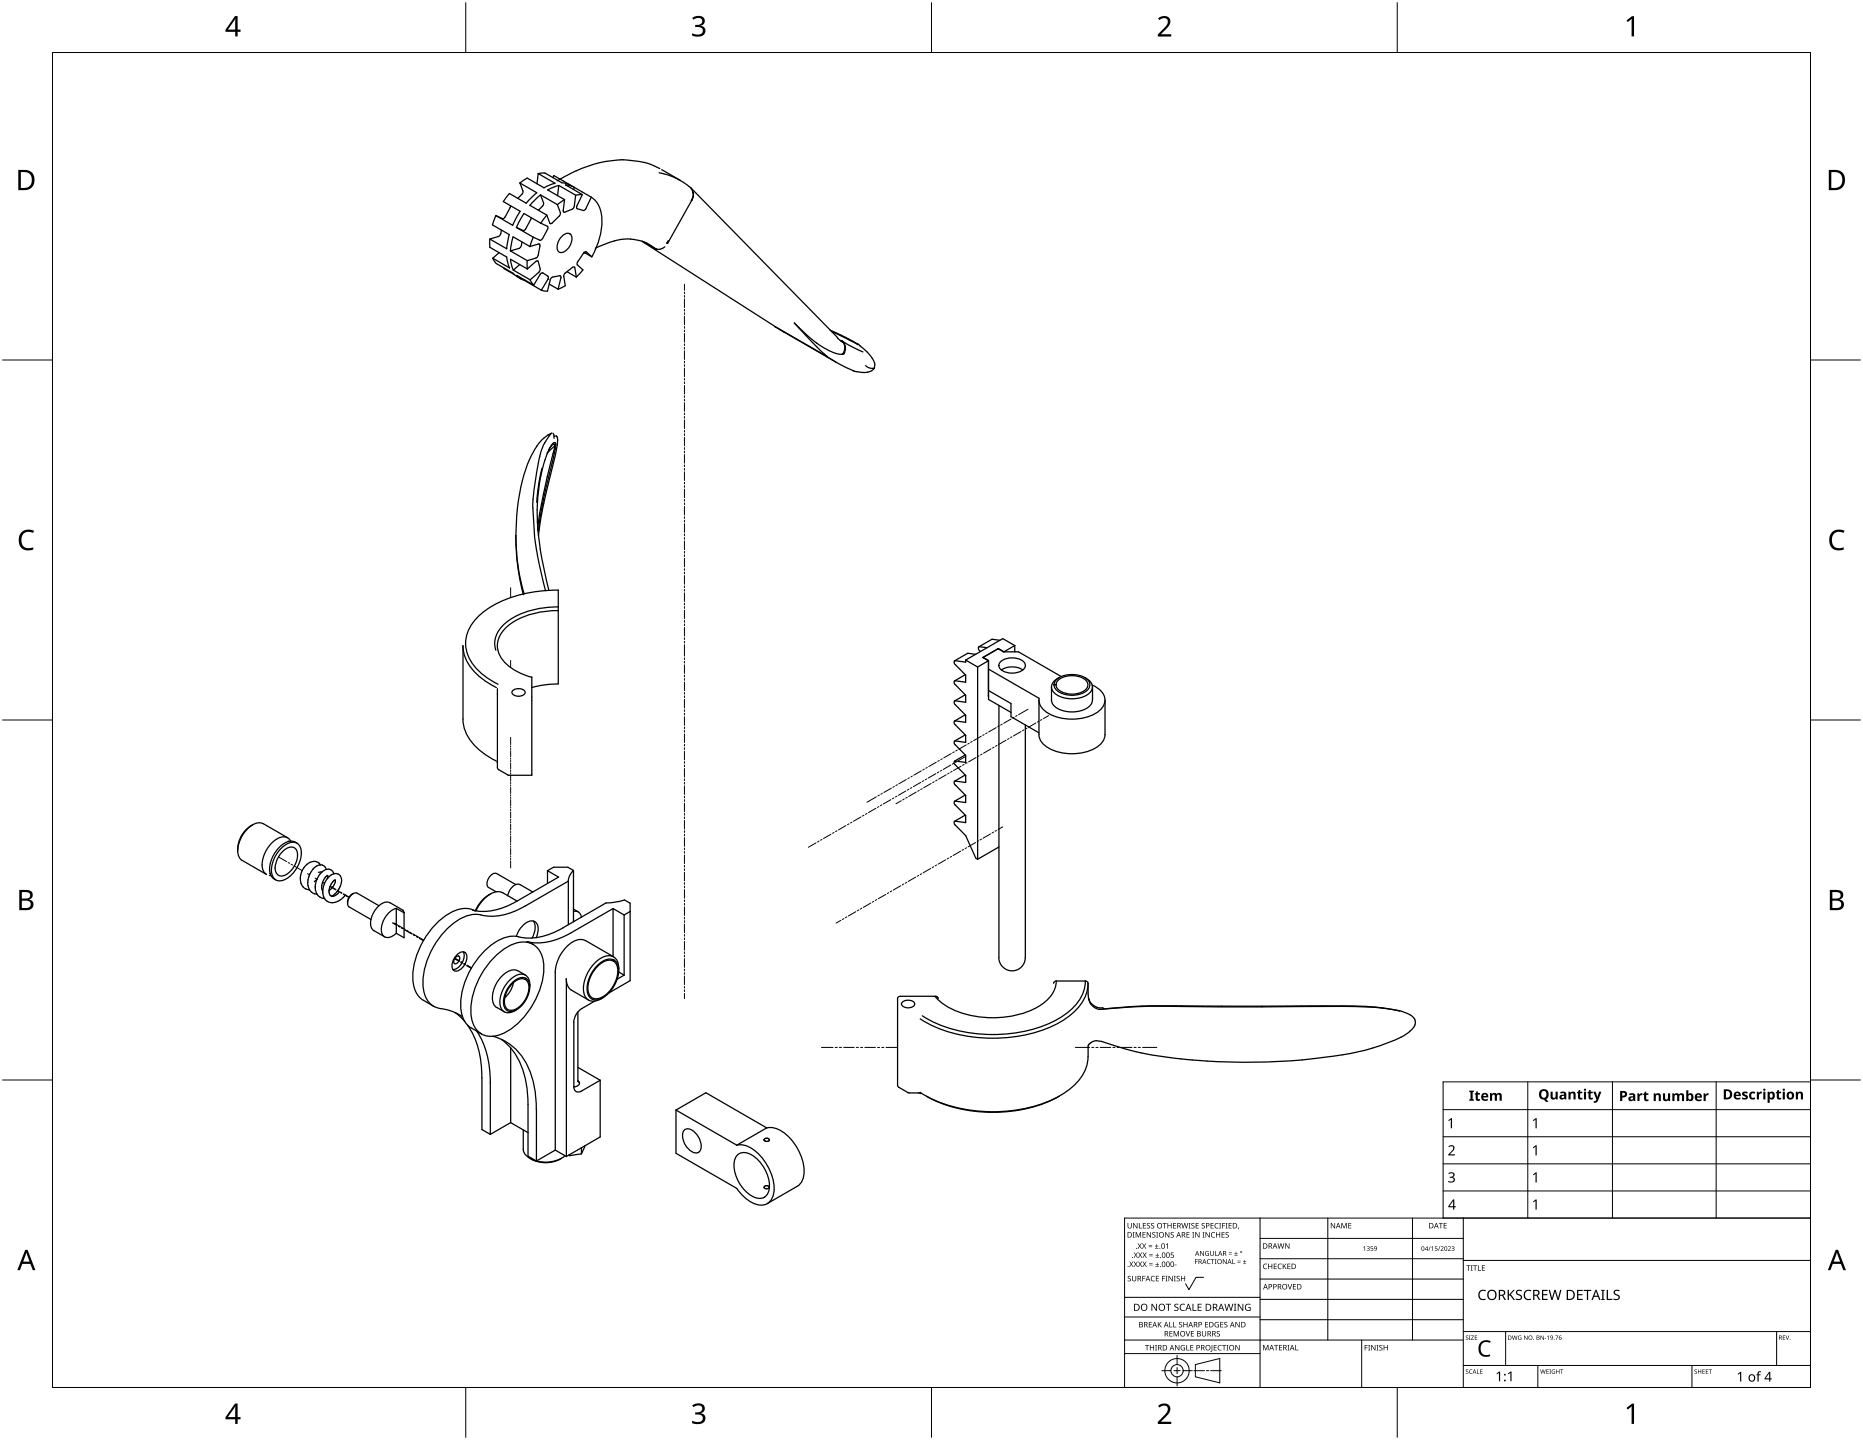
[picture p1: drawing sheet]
<svg xmlns="http://www.w3.org/2000/svg" width="559mm" height="432mm" viewBox="0 0 559 432" stroke-linecap="round" stroke-linejoin="round" font-family="sans-serif">
<g fill="none" stroke="#000" stroke-width=".38">
<path d="M155.3 59.5l1.3-1.3 .3-.7-.9-2.6 5 2.9-3.2 3.2-5-3-1.8 2.5 5 2.9M158.1 53.4l-2.2 1.5M161.4 52l-.3 3.1M161.4 52l5.1 3-1.7 .5-1.6 .8-5.1-2.9M162.1 58.5l-3.2 3.1M163.4 51.9l-2 .2M163.4 51.9l5.1 2.9 1.6 .3 1.1 .5M164.3 57l5 2.9-.4 3.3 .2 .4h.3M165.8 53.3l.3-.7 4.9 2.9M167.6 55.6l-3.3 1.4M167.6 55.6l5.1 2.9-.4 3.3M167.6 55.6l-.4 3.1"/>
<path d="M169.3 59.9l-2.1 1.5M169.6 55.5l1.4 .2 1.3 .5-.3 .6M169.6 55.4l5.1 2.9-1.6 3.4M171.2 55.6l6.2 3.5M174.6 58.4l-2 .1M177.3 59.1a8.6 8.6 0 0 1 3.2 8.5 23.8 23.8 0 0 1-3 9.4M177.4 59.1l-1.7 3.4M197.7 51.8a20.4 20.4 0 0 1 9.5 4.5M197.9 50.6l-1.8-.9a28.3 28.3 0 0 0-22.5 1.2l-6.5 3.3M198.5 50.9l5.6 3.2M207.2 56.3l43.9 44.8a3.6 3.6 0 0 0 2 1.7M207.2 56.3l.6 1.3"/>
<path d="M207.8 57.6v.1M207.8 57.7l.2 .2M208 58.1l-.6 1.9M208 57.9v.2M208 57.9h.1M208 58.1l-.5 2M146.9 71.7v2.5M147 74.2l5 2.9 .8 3.3-5-3M147.7 67.4l5 3-.7 4.2-5.1-2.9M147.8 77.5l1.1 1.5 5 3 2.4 1.7M148.7 64.7l-1 2.8M149.7 75.8l-1.9 1.6"/>
<path d="M150.4 69l-.3 1.2-.4 .6-2.8 .9M153 62.3l-1.9 3.2-.4 .1-2-1 5.1 3M153.1 61.7l-.1 .6M154.9 68.2l2 .9h.4l.3-.5M154.9 68.2l7.1 3.8M155.7 74.5l-2.6 .7 5.1 3 2.7-.9 .5-.8M156 63.4l-2.2 4.2M156.4 73.6l-.7 .9M156.6 72.6l-.2 1M158.1 78.2l.1 2.5M159 61.6l5 2.9M159.3 65.3l-1.6 3.3"/>
<path d="M159.9 71.2l-1 2.8M160.7 78.4l.4-.2 .3 .1 .6 2.8-.4 .6-2.6 2.2-5-2.9 1.9-1.7M160.8 78.4l-2.6 2.2M161.5 63l1.2-1.1 .4-.8-1-2.7 5.1 3 .9 2.8-2.5 2.7-.4 .2-.3-.2M161.5 73.2l.4 .1v.4M161.6 73.1l-2.7 .8-5-2.9-.8 4.3M162 73.7l-.6 2.8M162.2 66.9l2 1M162.2 66.9l-5.1-2.8-2.2 4.1M164 64.5l-1.8 2.5M164 64.5l.9 2.4M164.2 67.9l.2 .3-.2 .5-1.5 2.9-.4 .4-.4 .1"/>
<path d="M168.6 70.8a1.65 1.65 0 0 1 2.9 0 4.3 4.3 0 0 1-3.4 4.9 1.79 1.79 0 0 1-.9-2.5l.5-1.3zM172.3 61.8l-.5 .8-2.4 1M173 61.8l.1 .8 1.8 .5 .4-.1 .4-.4M175.1 75.9l-1.9 2.7-.1 .6 1.8 1.7-2.1 2.2M175.1 75.8l.4 .1M175.2 75.7l2.3 1.3M175.9 75.6l-.5-.1-.4 .4M175.9 75.5l1.6 1.5M192.6 72.4l39.9 25.5M192.7 72.3l1.4 .7M192.7 72.3a16.1 16.1 0 0 0-12.3 1.3l-1.8 .8M193 72.5l3.3 1.9"/>
<path d="M194 72.9l2.3 1.5M196.3 74.4h.1M196.4 74.4v.1M196.4 74.5l.3 .1M196.7 74.6h.1M199.4 74l-1.4 .7-1.3-.1M200 72.9h.1M200.1 72.9h.1M200.2 72.9l.1 .1M200.3 73h-.1M200.4 72.2l-.4 .7M207.4 60.1h.1"/>
<path d="M207.4 60v.1M207.4 60.1l-7.1 12.9M207.5 60.1h-.1M151.2 80.4v.1l3.2 1.9M157.3 84.1l-1-.4-1.3-1.1 5.1 2.9M157.4 84l-.1 .1M158.2 80.6l-5.1-2.8 .9 3.2M159 83.9l1.1 1.6M162.3 87l1.9 .3M162.8 81.9h-.4l-.4 .4-1.9 3.2M162.8 81.8l1.7 1.2-.2 .8M164.3 83.8l-1.9 3.2-5.1-2.9"/>
<path d="M165.7 83.1l-.7 .8-.8 3.4M167.9 82.7l.4 .3-.9 3.7-2.7-1.5M167.9 82.7l-2.1 .4M169.5 85.7l-2.1 1M170.1 81.5l2.8 1.6M171.7 80.2l.7-.1 .5 3M171.8 80.1l-2.3 1.8-.4 .6 .5 3.2M232.4 97.9l2.7 1.7M232.4 97.9h.1M232.5 97.9l.1 .1M232.6 98h.1M232.6 98l15.5 9"/>
<path d="M235.1 99.5l15.7 9.1M249 99l5.4 2.6 3 1.5 .4 .5M249.4 99.4l7.9 4M248.1 107l5.9 3.3M248.1 107h.1M248.2 107h.1M252.3 102.1l.1 .1M252.3 102.1l.5 .4 .5 .9M252.4 102.2l6.4 3.3M252.4 102.2l.2 .1M252.8 106.1l-.1 .1a8.2 8.2 0 0 1-5.5-1.8l-3.6-2.6-5.3-5 6.4 6.9 3.5 3.3M252.8 106.1h.1"/>
<path d="M252.9 102.5a2.96 2.96 0 0 1 .2 3.8M252.9 106l-.1 .1M253.3 103.5a3.7 3.7 0 0 1-.4 2.5M254.2 110.4l2 .9M255.9 111.2l1.1 .3M257.8 103.6a11.5 11.5 0 0 1 4.6 5.5 2.43 2.43 0 0 1-2.9 2.6l-2.5-.3M259.6 109.6l1.2 .7 1.4 .1M165.4 129.9a12.9 12.9 0 0 0-6.3 7.2 57.9 57.9 0 0 0-4.3 23.5M165.5 129.9a15.7 15.7 0 0 0-4.1 9l-1 6.5-.6 5.7 .6 10.3 .8 5.1M165.5 133.4a39.3 39.3 0 0 0-4.3 17.3l-.1 2.1M165.8 129.9l.3 .5 .1 1M165.9 132.9l-.5 .6"/>
<path d="M165.9 132.9l.3-.2a.91 .91 0 0 1 .4 1.4l-3.2 13.9-1.3 6.8M166.2 133.2a2.75 2.75 0 0 0-1.7 1.8M166.2 133.2l.3 .3M166.3 130.9a.79 .79 0 0 1 .9 .2 .79 .79 0 0 1 .1 .9l-.7 4.2-3.8 16-1.3 8.4M166.5 133.5l-2.6 10.5-2 9.8M166.5 133.6l-2.4 2.3M161.1 152.9l.1 3.4M161.2 156.3l.1 2.5M161.4 158.8l.1 1.7M161.6 156.1l-.4 2.8M161.9 153.8l-.4 2.3M162.1 154.8l-.6 4.7"/>
<path d="M162.6 140.4l-1.1 5.1-.5 5.1M154.7 160.6l.2 5.4M154.7 160.6v.1a59.9 59.9 0 0 0 2.5 17.4M154.9 166l.8 6.8 1.3 5.6M161.2 166.5l2.4 10.6M161.5 160.5l.9 6.4 2.2 10.1M167.4 177a36 36 0 0 0-23.1 7.1 10.7 10.7 0 0 0-3.6 13.1 18.1 18.1 0 0 0 8.7 8M167.5 176.9l-.1 28.2-4.5 .3-3.4 .8M167.4 183.1a22.8 22.8 0 0 0-16 5.5 7 7 0 0 0 1 11l3.1 2 4 1.5M167.4 182a23.8 23.8 0 0 0-16.7 5.7 6.9 6.9 0 0 0-2 7.3M286.5 198.2a.62 .62 0 0 0-.4 .5 .62 .62 0 0 0 .4 .6l3.1 3.2v2.1l-3.1-.5M289.6 197.9v.7l-3.1-.5"/>
<path d="M289.6 197.9l3.6 2.1M290.4 195.9l-4.1 2.3M290.4 195.9l2.2 .3M294.9 197.2l1.6 .9v11.6l6.7 3.9M296.1 194.2l-2.3-.3a.65 .65 0 0 0-.4 .6 .65 .65 0 0 0 .4 .6l.3 .3M297.4 191.7h.2M297.5 191.7l-3.9 2.3M297.7 191.7l2.2 .3M299.4 194.5l1.6 1h4.5l12.8 7.4M299.5 194.6l1.6 .8M299.5 194.5l-4.7 2.7 1.7 .9-3.3 1.9M300.3 198.3a5.7 5.7 0 0 1 6.9 .4 1.83 1.83 0 0 1-1.4 2.8 5.1 5.1 0 0 1-6.1-1.5 1.56 1.56 0 0 1 .6-1.7z"/>
<path d="M301.1 195.4v.1M304.4 193.6l-3.3 1.8M304.4 193.6v1.9M304.4 193.6l-3.6-2.1-11.2 6.4M148.9 206.2a17.2 17.2 0 0 1-9.8-10.4l-.2-2.2v22a13.1 13.1 0 0 0 6 10.2l4 2.4M149.2 206.5v23.6M153.9 206.9a2.69 2.69 0 0 1 3.6 .4 1.46 1.46 0 0 1-2 1.5 1.43 1.43 0 0 1-1.8-1.5zM159.5 203v29.5h-6.8l-3.1-1.7-.4-.7M286.5 204.2a.62 .62 0 0 0-.4 .5 .62 .62 0 0 0 .4 .6l3.1 3.2v2.1l-3.1-.5M286.5 210.2a.62 .62 0 0 0-.4 .6 .62 .62 0 0 0 .4 .5l3.1 3.2v2.1l-3.1-.4a.64 .64 0 0 0-.4 .5 .64 .64 0 0 0 .4 .6l3.1 3.2v2.1l-3.2-.4-.2 .5 .3 .7M289.5 214.4l-3.2 1.8M289.5 208.3l-3.2 1.9"/>
<path d="M289.5 202.3l-3.2 1.9M293.2 200v57.7M296.5 208.5v.5M296.5 208.4h.1M296.5 200.6l15.2 8.8a4 4 0 0 0 2 4 14.6 14.6 0 0 0 16.4-.6 4 4 0 0 0-.9-6.5l-1.6-.9M296.5 207.1l6.7 3.9v3.9l8.4 4.9M299.6 211.5v75.6M300.4 200.9a6 6 0 0 1 6.4 0M307.5 217.4v69.8M315.4 209.9a4.2 4.2 0 0 0 4 3.4 8.2 8.2 0 0 0 7.9-2.1l.4-1.3M315.4 206v3.9M316.9 203.8a7.9 7.9 0 0 1 9.3 0 2.35 2.35 0 0 1-1.2 3.9 7.5 7.5 0 0 1-8.5-1.3 1.98 1.98 0 0 1 .4-2.6z"/>
<path d="M317.2 203.5a2.59 2.59 0 0 0-1.8 2.3 2.59 2.59 0 0 0 1.4 2.5 9 9 0 0 0 10-.5 2.54 2.54 0 0 0-.9-4.3M317.6 203.8a6.8 6.8 0 0 1 8.3 .5 2.02 2.02 0 0 1-1 3 6.7 6.7 0 0 1-7.8-.9 1.77 1.77 0 0 1 .5-2.6zM317.7 203.2l-.5 .3M325.4 203.2l.5 .3M327.7 206v3.9M331.5 209.9l-.1 10.4a6 6 0 0 1-4.9 4.9 14.5 14.5 0 0 1-13.5-2 4.1 4.1 0 0 1-1.4-2.9v-10.4M149.1 228.6l.1 .1M149.2 228.7h.1M286.5 234.2l-.3 .2 .1 .7 3.3 3.4v2.2l-3.1-.5a.64 .64 0 0 0-.4 .6 .64 .64 0 0 0 .4 .6l3.1 3.2v2.1l-3.1-.5a.66 .66 0 0 0-.4 .6 .66 .66 0 0 0 .4 .6M286.5 223.3l3.1 3.2v2.1l-3.2-.4-.2 .5 .3 .7 3.1 3.1v2.1l-3.1-.4M289.5 238.4l-3.2 1.9M289.5 232.4l-3.2 1.8"/>
<path d="M289.5 226.4l-3.2 1.8M289.5 220.4l-3.2 1.8M71.3 255.1l.4 1.8 .9 1.1M75.2 247.7a8.4 8.4 0 0 0-3.9 7.4M75.8 247.3l-.6 .3M84 254.7a4.6 4.6 0 0 1 5.1-1.8 4.5 4.5 0 0 1 .9 5.3 8.5 8.5 0 0 1-6 5.9 2.88 2.88 0 0 1-2.6-3.8 10.2 10.2 0 0 1 2.6-5.6zM84.6 255.5a2.96 2.96 0 0 1 4-1 5.2 5.2 0 0 1-.9 6 3.9 3.9 0 0 1-4.2 2 3.9 3.9 0 0 1-.3-5zM86.3 251.2l-7.3-4.2a3.8 3.8 0 0 0-4.3 1.1 10.1 10.1 0 0 0-3.4 7M86.4 252.2l.2 .1M87.2 252.2a2.5 2.5 0 0 0-3.7-.9 8.9 8.9 0 0 0-4.5 9.8l.9 1.1-7.3-4.2M88.5 252.5a3.9 3.9 0 0 0-4.3 1.2 8.8 8.8 0 0 0-3 8.7l.6 .8 .9 .6M88.5 252.5l.6 .3"/>
<path d="M96.1 259.3a2.87 2.87 0 0 0-4.7 .6 4.8 4.8 0 0 0-.1 6.4l1.6 .5M286.5 247.4l3.1 3.2 3.1 6.7 .5 .4M289.5 244.4l-3.2 1.9M299.6 254l-6.4 3.7M80.8 262.5h.4M80.9 261.8l.1 .1M94.6 265.9l.1 1.2 .4 1h-.5a2.64 2.64 0 0 1-1.7-1.3M95.1 263.7l-.6 2.2M95.1 268.1l.9 .9 1.3 .4M95.1 263.6l-.8 .8M96.3 261.4l-.8 .2M96.7 261.3l-1 1.1-.6 1.2"/>
<path d="M96.8 267.2a3.1 3.1 0 0 0 1.5 3.2 3.1 3.1 0 0 0 3.6-.4l1.7-1.6M97.9 260.7l-1.2 .7M97.9 260.7a2.15 2.15 0 0 0-1.9-1.4 2.15 2.15 0 0 0-2.1 1.3 5.7 5.7 0 0 0-1 6.2M97.9 260.7a1.74 1.74 0 0 1 2.2 1.3M98.2 263.4a2.35 2.35 0 0 1 4-.5 5.5 5.5 0 0 1-2.7 5.8M98.2 263.4a6.7 6.7 0 0 0-1.4 3.8M98.2 263.4l.1-.1a.45 .45 0 0 0-.2-.7h-.1a4.1 4.1 0 0 0-1.2 4.6M98.7 267v.6a1.14 1.14 0 0 0 .8 1.1M99 265.9l-.3 1.1M99 265.9l.8-1.5a.43 .43 0 0 1 .3-.4 .43 .43 0 0 1 .5 .1 4.4 4.4 0 0 1-1.9 2.9M101.9 267.4l-1.3 1.1-1.1 .2M105.5 268.2a2.81 2.81 0 0 0-1.3 2.7"/>
<path d="M105.9 267.9l-.3 .2M107.1 267.8a2.74 2.74 0 0 0-2.9 3.1l.5 1.1 6.6 3.7M107.1 267.8l6.6 3.8M112.1 279l3.3 1.9M118.8 272.4a6.7 6.7 0 0 0-4.2 7.6 2.24 2.24 0 0 0 3.7 .3l.5-.4M121.2 273.7l-.3-.7-3.9-2.3a3.2 3.2 0 0 0-3.7 1.3 6.5 6.5 0 0 0-1.9 6.2l.7 .9M121.2 273.7v7.5l-2.3-1.3M121.2 273.7l-2.3-1.3v7.5M142.5 273.1a8.4 8.4 0 0 0-8.9 1.6 23.9 23.9 0 0 0-9.7 19.5 7.2 7.2 0 0 0 3.1 5.8l3.1 1.7M146.5 268.4a10.2 10.2 0 0 0-3.9 4.7M147.1 268.1l-.6 .3M154.7 265.2l-5.7-3.2a2.77 2.77 0 0 0-2.9 3l.5 1.1 2.2 1.3"/>
<path d="M155.1 270.2l-4.3-2.5a4.6 4.6 0 0 0-5.3 1.6l-1.5 1.7-1.3 2.1M157.5 271.7a18 18 0 0 1-14.2 2.5 13.7 13.7 0 0 0-10.5 5.8 22.1 22.1 0 0 0-5.7 17.2 6.4 6.4 0 0 0 6.5 5.5l2.9 .9 2.2 1.3M159.8 267.5l-3.9-2.2a3 3 0 0 0-3.4 2.5l-.2 .8M159.9 276.2a4.8 4.8 0 0 1-.3 5.1M164.2 261.1l3.3 1.9-12.5 7.3a18 18 0 0 1-13.3 2.6M164.2 261.1v3.8M168.8 278.3a18.3 18.3 0 0 1-14.2 2.4 13.6 13.6 0 0 0-10.5 5.8 22.1 22.1 0 0 0-5.7 17.3 6.7 6.7 0 0 0 3 4.5l3 1.7M168.8 278.2l13-7.4 2.8-.3 2.7-.6 1.7 .9v23.3l-6.4 3.6M170.5 264.2l-13 7.5M170.5 264.2v13.1M172 261l-1.1 1.6-.5 1.6M172 273.3a1.85 1.85 0 0 1 2.4 1.7"/>
<path d="M172 261v15.4M172 276.1l.2 .2M172 272.6l1.5 .8M172 261l-1.7-.9h-4.3l-1.8 1M183.9 272.4l3.3 2M183.9 272.4l-12.6 7.3a18 18 0 0 1-13.2 2.7l1.8 .8M183.9 272.4v14.4M187.2 274.4v18M189 273.3l-1.8 1.1M136.6 287.1a.72 .72 0 0 1 1-.4 .72 .72 0 0 1 .2 1.1l-.2 .4a.91 .91 0 0 1-1.4 .5v-.8zM137.1 286.3a1.65 1.65 0 0 1 2.8-.1 4.3 4.3 0 0 1-3.3 5 1.79 1.79 0 0 1-.9-2.5l.5-1.3zM138.9 285.4a4.2 4.2 0 0 1-3.1 5.3"/>
<path d="M148.6 286.7a12 12 0 0 1 9.3-4.2 6.4 6.4 0 0 1 5.2 6.4 23.6 23.6 0 0 1-12.1 21 6.2 6.2 0 0 1-8.7-2.2 16.5 16.5 0 0 1 1.3-14 25.8 25.8 0 0 1 5-7zM153.3 295l.7-.6a3.1 3.1 0 0 1 4.2-.7 5.6 5.6 0 0 1-.5 6.1 5.6 5.6 0 0 1-5 3.5 2.69 2.69 0 0 1-1.7-3.2l.7-2.6zM153.4 295.2l.6-.6a2.92 2.92 0 0 1 4-.6 5.2 5.2 0 0 1-.4 5.7 5.3 5.3 0 0 1-4.7 3.2 2.75 2.75 0 0 1-1.5-3.7l1-2.5zM154 294.6a8.2 8.2 0 0 1-2.6 4.6M154.9 280.8a6.7 6.7 0 0 1 4.4-4.7 2.39 2.39 0 0 1 2 3.5l-.5 1.6M155.3 291.1a3.8 3.8 0 0 0-4.3 1.1 8.6 8.6 0 0 0-2.9 8.9l.9 1 2.3 1.3M155.4 291.1l2.2 1.3M158.9 295.9a3 3 0 0 0-2.6-3.8 8.7 8.7 0 0 0-6.4 7.9 2.95 2.95 0 0 0 2.3 3.7l1.1-.1 1.7-.8M166.6 291.6v53.3M175.6 282.1a4.5 4.5 0 0 0-5.4 1.5 11.8 11.8 0 0 0-3.7 8M175.6 282l8.4 4.9M176.5 299.9l-5.5-3.3-.8-1.3-.4-1.8 .1 53.3"/>
<path d="M179 290.1a4.6 4.6 0 0 1 5-1.9 3.9 3.9 0 0 1 1.2 4.3 8.6 8.6 0 0 1-6.2 7 2.54 2.54 0 0 1-2.6-2.8 9.4 9.4 0 0 1 2.6-6.6zM179.4 289.3a4.4 4.4 0 0 1 4.8-1.4 4.8 4.8 0 0 1 .9 5.8 8.5 8.5 0 0 1-6.4 6.2 2.82 2.82 0 0 1-2.6-3.4 10.6 10.6 0 0 1 3.3-7.2zM185.6 291.5l1.6 .9M185.6 291a3.5 3.5 0 0 0-2.9-4.4 8.7 8.7 0 0 0-6.7 5.7 6.8 6.8 0 0 0 0 7.2 3.7 3.7 0 0 0 4.8-.3M187.2 292.4l-2.1 1.2M270 298.8l-.5 .1-.3 .5v26l.4 .7M270 298.7h10.5l.6 .2 .3 .5M299.6 287.2a4 4 0 0 0 4 3.9 4 4 0 0 0 3.9-3.9M316.8 294.2l-.5 .2-.3 .5M316.8 294.2a9.5 9.5 0 0 1-5.5 7.7 29.2 29.2 0 0 1-28.4-.8l-2.4-2.3M325.6 294.2h-8.7M326.3 294.9a.7 .7 0 0 0-.8-.7 12.5 12.5 0 0 1-5.8 9.9 39.1 39.1 0 0 1-25.1 6 37.6 37.6 0 0 1-18-5.5"/>
<path d="M326.3 294.9a12.9 12.9 0 0 1-6 10.1 40.3 40.3 0 0 1-25.8 6.2 38.7 38.7 0 0 1-18.5-5.7M326.4 294.8l.1 4.7M326.5 299.5l.8 1.7M326.6 299.5l.1 .3M326.6 299.7l.7 1.3M136.6 303.7l2.8 2.6M140.2 307.4a26.2 26.2 0 0 1 4.3 15.8M143 309.2a27 27 0 0 1 4.1 15.5v15.5M147.7 310.7a16.3 16.3 0 0 1 11.6 11.6l1.2 4.9 .4 5.5M150.4 311.7a20.4 20.4 0 0 1 7.6 14.4l.4 5.1v15.5l2.5 1.4M153.2 314.2v22.4M172.1 306.5v19.3a1.45 1.45 0 0 0 .7 1.5 1.45 1.45 0 0 0 1.7-.1"/>
<path d="M173.3 303.4v21M174.5 302.5a5.3 5.3 0 0 0-2.4 4M178.4 300.2l-3.9 2.3M270.8 300.4a2.69 2.69 0 0 1 3.5 .4 1.46 1.46 0 0 1-1.9 1.4 1.44 1.44 0 0 1-1.9-1.5zM326.3 316.9a12.9 12.9 0 0 1-6 10.1 40.3 40.3 0 0 1-25.8 6.3 39.1 39.1 0 0 1-18.5-5.7l.2 .3-3.5-.2M327.3 301.2l.7 .7a3.1 3.1 0 0 0 2.5 .7l2.2-.1a245.8 245.8 0 0 1 30.5-.6l32.1-.1a115.8 115.8 0 0 1 24.4 1.3 7 7 0 0 1 4.7 2.7 3.3 3.3 0 0 1-1.8 3.7 47.8 47.8 0 0 1-16.3 6.1l-5.6 1-10.1 1.2M327.3 312.6l-.9 1.1v3.2M327.4 301h.1M327.4 301a4.8 4.8 0 0 0 3.5 1.3l.1 .2h1a331.3 331.3 0 0 1 36.6-.8l28.4-.1a98.7 98.7 0 0 1 22.5 1.5h.2M327.4 301l-.1 .2M328.7 312.1l-1.4 .5M328.8 312l1.4 .3a101.5 101.5 0 0 0 27.4 5.5l4.4 .4"/>
<path d="M390.6 317.8a199.8 199.8 0 0 1-28.6 .4M419.7 303.1h.1M144.6 323.2v15.5l2.5 1.5M153.2 336.6l5.2 3M153.2 336.6l-6.1 3.6M156.9 338.8v5.8a4.5 4.5 0 0 0 3.8 3.5M160.9 332.6v15.5M173.3 324.1a.92 .92 0 0 1 .5 1 .92 .92 0 0 1-1 .7l-.6 .1M173.3 324.2l.5 .7M173.3 320.1l6.7 3.8M180 323.9v17l-10.1 5.9M180 323.9l-5.5 3.2"/>
<path d="M202.8 332.9l8.9-5.2 18.3 10.5-9 5.2zM202.8 332.9v12.9l18.2 10.6a10.2 10.2 0 0 0 7.7 5 4.3 4.3 0 0 0 3.5-5 15.5 15.5 0 0 0-7.8-12.6 5 5 0 0 0-3.4-.4M205.2 339a2.27 2.27 0 0 1 3.4 .7 5 5 0 0 1 1.3 5.6 2.04 2.04 0 0 1-2.9-.3 5.1 5.1 0 0 1-1.8-6zM230 338.2a7.4 7.4 0 0 1 6.9 3 14.4 14.4 0 0 1 4.1 11.9 4.1 4.1 0 0 1-1.9 2.6l-8.9 5.2M269.6 326.1l2.7 1.5M272.3 327.7h.4M277.9 328.7a43.5 43.5 0 0 0 39.8 0M158.9 347.3l.6 .3M166.6 344.9l3.3 1.9M166.6 344.9l-5.7 3.2M168.4 347.3a9.3 9.3 0 0 1-9 .3M169.5 346.6a10.2 10.2 0 0 1-8.6 1.5"/>
<path d="M170.6 346.4l.3 .1M170.9 346.2v.3M174.4 344.2v1.8M174.4 346l-3.5 .5M175.4 343.6l-1 2.4M221.1 346.4a3.7 3.7 0 0 1 5.2 .5 11.1 11.1 0 0 1 4.3 10.4 3.1 3.1 0 0 1-5.1 1.3 10.9 10.9 0 0 1-5.1-10.9zM229.2 341.8a.91 .91 0 0 1 1.6 0M229.2 356a.92 .92 0 0 0 1.6 0M229.2 356h.1M229.2 341.8a.9 .9 0 0 0 1.6 0M229.2 341.8h.1M230.8 356l-.3-.3-.7-.1-.6 .4"/>
<path d="M230.8 356h.1M230.8 341.8h.1"/>
</g>
<g fill="none" stroke="#000" stroke-width=".3">
<path d="M205.3 85.2v1.8M205.3 87.6v.5M205.3 88.6v.5M205.3 89.6v2.6M205.3 92.7v.6M205.3 93.8v.5M205.3 94.8v2.6M205.3 97.9v.5M205.3 99v.5M205.3 100v2.6M205.3 103.1v.5M205.3 104.1v.6"/>
<path d="M205.3 105.2v2.6M205.3 108.3v.5M205.3 109.3v.6M205.3 110.4v2.6M205.3 113.5v.5M205.3 114.5v.5M205.3 115.6v2.5M205.3 118.7v.5M205.3 119.7v.5M205.3 120.7v2.6M205.3 123.9v.5M205.3 124.9v.5"/>
<path d="M205.3 125.9v2.6M205.3 129v.6M205.3 130.1v.5M205.3 131.1v2.6M205.3 134.2v.5M205.3 135.3v.5M205.3 136.3v2.6M205.3 139.4v.5M205.3 140.4v.6M205.3 141.5v2.6M205.3 144.6v.5M205.3 145.6v.5"/>
<path d="M205.3 146.7v2.6M205.3 149.8v.5M205.3 150.8v.5M205.3 151.8v2.6M205.3 155v.5M205.3 156v.5M205.3 157v2.6M153.2 176.2v3M205.3 160.1v.6M205.3 161.2v.5M205.3 162.2v2.6M205.3 165.3v.5"/>
<path d="M205.3 166.4v.5M205.3 167.4v2.6M205.3 170.5v.5M205.3 171.6v.5M205.3 172.6v2.6M205.3 175.7v.5M205.3 176.7v.6M205.3 177.8v2.6M153.2 198.1v2.1M205.3 180.9v.5M205.3 181.9v.5M205.3 183v2.6"/>
<path d="M205.3 186.1v.5M205.3 187.1v.5M205.3 188.1v2.6M205.3 191.3v.5M205.3 192.3v.5M205.3 193.3v3.4M205.3 197.3v.5M205.3 198.3v.5M205.3 199.3v2.6M205.3 202.5v.5M205.3 203.5v.5M205.3 204.5v2.6"/>
<path d="M205.3 207.6v.6M205.3 208.7v.5M205.3 209.7v2.6M205.3 212.8v.5M205.3 213.9v.5M205.3 214.9v2.6M205.3 218v.5M205.3 219v.6M296.1 219.7l-.5 .3M298.8 218.2l-2.3 1.3M299.7 217.7l-.5 .2M300.6 217.2l-.5 .2"/>
<path d="M303.3 215.6l-2.3 1.3M304.2 215.1l-.5 .2M305.1 214.6l-.5 .2M306.2 219.4l-2.2 1.3M307.1 218.9l-.4 .2M308 218.3l-.4 .3M308.4 212.7l-2.9 1.6M310.7 216.8l-2.2 1.3M311.6 216.3l-.4 .2M312.5 215.8l-.4 .2M314.5 214.6l-1.5 .9M153.2 221.1v2.2"/>
<path d="M153.2 223.6v.4M153.2 224.4v.3M153.2 225.1v1.8M153.2 227.3v.4M153.2 228v.4M153.2 228.8v1.8M153.2 231v.3M153.2 231.7v.4M153.2 232.4v1.9M153.2 234.6v.4M153.2 235.4v.3M153.2 236.1v1.8"/>
<path d="M153.2 238.3v.4M153.2 239v.4M153.2 239.8v1.8M205.3 220.1v2.6M205.3 223.2v.5M205.3 224.2v.5M205.3 225.3v2.6M205.3 228.4v.5M205.3 229.4v.5M205.3 230.5v2.5M205.3 233.6v.5M205.3 234.6v.5"/>
<path d="M205.3 235.6v2.6M205.3 238.7v.6M205.3 239.8v.5M262.9 238.9l-2.9 1.7M263.8 238.4l-.5 .3M264.7 237.9l-.5 .3M267.2 239.8l-2.2 1.3M267.4 236.3l-2.3 1.3M268.1 239.3l-.4 .2M268.3 235.8l-.5 .3M269 238.7l-.4 .3M269.2 235.3l-.5 .3"/>
<path d="M271.2 239.6l-.4 .3M271.7 237.2l-2.2 1.3M271.8 233.7l-2.2 1.3M272.1 239.1l-.4 .2M272.6 236.7l-.4 .2M272.7 233.2l-.4 .3M273.5 236.2l-.4 .2M273.6 232.7l-.4 .3M274.8 237.5l-2.2 1.3M275.7 237l-.4 .3M276.2 234.6l-2.2 1.3M276.3 231.2l-2.2 1.3"/>
<path d="M276.6 236.5l-.4 .2M277.1 234.1l-.5 .2M277.2 230.6l-.4 .3M278 233.6l-.5 .2M278.1 230.1l-.4 .3M279.3 234.9l-2.3 1.3M280.2 234.4l-.5 .3M280.7 232l-2.3 1.3M280.8 228.6l-2.2 1.3M281.1 233.9l-.5 .3M281.6 231.5l-.5 .2M281.7 228l-.4 .3"/>
<path d="M282.5 231l-.5 .2M282.6 227.5l-.4 .3M283.8 232.3l-2.3 1.3M284.7 231.8l-.5 .3M285.2 229.4l-2.3 1.3M285.3 226l-2.2 1.3M285.6 231.3l-.5 .3M286.1 228.9l-.5 .3M286.2 225.5l-.4 .2M287 228.4l-.5 .2M287.1 224.9l-.4 .3M288.3 229.7l-2.3 1.3"/>
<path d="M289.2 229.2l-.5 .3M289.7 226.8l-2.3 1.3M289.8 223.4l-2.2 1.3M290.1 228.7l-.5 .3M290.7 222.9l-.4 .2M291.6 222.3l-.4 .3M292.8 227.2l-2.3 1.3M293.7 226.6l-.5 .3M294.3 220.8l-2.2 1.3M294.6 226.1l-.5 .3M295.2 220.3l-.5 .2M297.3 224.6l-2.3 1.3"/>
<path d="M298.2 224l-.5 .3M299.1 223.5l-.5 .3M301.7 222l-2.2 1.3M302.6 221.5l-.4 .2M303.5 220.9l-.4 .3M83.5 257l2.5 1.4M86.4 258.6l.5 .3M87.3 259.2l.5 .2M88.2 259.7l2.5 1.4M153.2 242v.3M153.2 242.7v.4M153.2 243.4v1.9"/>
<path d="M153.2 245.6v.4M153.2 246.4v.3M153.2 247.1v1.8M153.2 249.3v.4M153.2 250v.4M153.2 250.8v1.8M153.2 253v.3M153.2 253.7v.4M153.2 254.4v1.9M153.2 256.6v.4M153.2 257.4v.3M153.2 258.1v2.2"/>
<path d="M205.3 240.8v2.6M205.3 243.9v.5M205.3 245v.5M205.3 246v2.6M205.3 249.1v.5M205.3 250.2v.5M205.3 251.2v2.6M205.3 254.3v.5M205.3 255.3v.6M205.3 256.4v2.6M205.3 259.5v.5M244.8 252.7l-2.3 1.4"/>
<path d="M245.7 252.2l-.5 .3M246.6 251.7l-.5 .3M249.3 250.2l-2.3 1.2M250.2 249.6l-.5 .3M251.1 249.1l-.5 .3M253.7 247.6l-2.2 1.3M254.6 247l-.4 .3M255.5 246.5l-.4 .3M258.2 245l-2.2 1.3M259.1 244.4l-.4 .3M260 243.9l-.4 .3M262.7 242.4l-2.2 1.3"/>
<path d="M263.6 241.9l-.4 .2M264.5 241.3l-.4 .3M270.3 240.1l-1.6 .9M280 259.9l-.4 .3M280.9 259.4l-.4 .2M283.6 257.8l-2.2 1.3M284.5 257.3l-.4 .3M285.4 256.8l-.4 .3M288.1 255.2l-2.2 1.3M289 254.7l-.4 .3M289.9 254.2l-.4 .3M292.6 252.6l-2.2 1.3"/>
<path d="M293.5 252.1l-.4 .3M294.4 251.6l-.4 .3M297.1 250.1l-2.2 1.2M298 249.5l-.4 .3M298.9 249l-.4 .3M300.8 247.9l-1.4 .9M92.2 262l.7 .3M94.5 263.3l.6 .3M96.7 264.6l.6 .3M97.1 264.6l.3 .2M99 265.9l1.7 1M99.1 265.7l1.7 1"/>
<path d="M101.1 267.1l.5 .3M101.2 267l.5 .2M102 267.6l.5 .3M102.1 267.5l.5 .2M102.9 268.2l1.7 .9M103 268l1.7 1M117.8 276.7l1.2 .8M118.2 276.8l3.3 1.9M119.5 277.7l.4 .3M120.4 278.2l.4 .3M121.3 278.8l2.2 1.2M122 279l.4 .2"/>
<path d="M122.9 279.5l.4 .2M123.8 280l3.3 1.9M205.3 260.5v.5M205.3 261.6v2.6M205.3 264.7v.5M205.3 265.7v.5M205.3 266.7v2.6M205.3 269.9v.5M205.3 270.9v.5M205.3 271.9v2.6M205.3 275v.6M205.3 276.1v.5"/>
<path d="M205.3 277.1v2.6M252.2 276l-1.4 .8M253.1 275.5l-.4 .2M254 274.9l-.4 .3M256.7 273.4l-2.2 1.3M257.6 272.9l-.5 .2M258.5 272.3l-.5 .3M261.2 270.8l-2.3 1.3M262.1 270.3l-.5 .2M263 269.8l-.5 .2M265.7 268.2l-2.3 1.3M266.6 267.7l-.5 .2"/>
<path d="M267.5 267.2l-.5 .2M270.2 265.6l-2.3 1.3M271.1 265.1l-.5 .2M272 264.6l-.5 .2M274.7 263l-2.3 1.3M275.6 262.5l-.5 .3M276.5 262l-.5 .2M279.1 260.4l-2.2 1.3M124 280.3l.4 .3M124.9 280.8l.4 .3M125.8 281.3l1.2 .8M136.4 287.5l1.4 .8"/>
<path d="M136.5 287.3l1.3 .8M138.2 288.5l.5 .3M138.3 288.4l.4 .2M139.1 289l.4 .3M139.2 288.9l.4 .2M140 289.6l1.4 .8M140.1 289.4l1.4 .8M205.3 280.2v.5M205.3 281.3v.5M205.3 282.3v2.6M205.3 285.4v.5M205.3 286.4v.6"/>
<path d="M205.3 287.5v2.6M205.3 290.6v.5M205.3 291.6v.5M205.3 292.7v2.6M205.3 295.8v.5M205.3 296.8v.5M205.3 297.9v1.6M249.9 314.1h-3.5M251.1 314.1h-.6M252.4 314.1h-.6M256.2 314.1h-3.2M257.5 314.1h-.6"/>
<path d="M258.8 314.1h-.7M262.6 314.1h-3.2M263.8 314.1h-.6M265.1 314.1h-.6M269.2 314.1h-3.5M326.8 314.1h-4.3M328.1 314.1h-.6M329.4 314.1h-.7M333.2 314.1h-3.2M334.4 314.1h-.6M335.7 314.1h-.6M339.5 314.1h-3.2"/>
<path d="M340.8 314.1h-.6M342.1 314.1h-.7M347 314.1h-4.3"/>
</g>
<g fill="none" stroke="#000" stroke-width=".3">
<path d="M378 365.3v50.8h-40.7v-50.8h205.8M378 371.3h60.9M378 377.4h60.9M398.3 365.3v36.5M423.7 365.3v36.5M438.9 365.3v50.8M438.9 378h104.2M337.3 394.9h40.7M337.3 389h40.7M361 383h-2.3l-2.1 3.7-1-1.7M378 383.5h60.9M378 389.6h60.9"/>
<path d="M378 395.7h60.9M438.9 399.3h104.2M451.6 399.3v10.1M532.9 399.3v10.1M337.3 405.9h40.7M337.3 401.8h101.6M348.5 411h2.7M352.1 411h1.9M353.1 406.4v2.8M353.1 410.1v1.8M353.1 412.8v2.8M354.9 411h2.7"/>
<path d="M358.1 411h3.2M358.5 409.2l7.4-1.8v7.3l-7.4-1.9zM361.8 411h.8M363.1 411h3.2M408.4 401.8v14.3M438.9 409.4h104.2M461.3 409.4v6.7M507.5 409.4v6.7"/>
<circle cx="353" cy="411" r="3.7"/>
<circle cx="353.1" cy="411" r="1.83"/>
</g>
<g fill="#000">
<path d="M338.2 366.7h.2v1.1a.42 .42 0 0 0 .4 .4 .42 .42 0 0 0 .5-.4v-1.1h.2v1.1a.62 .62 0 0 1-.7 .6 .62 .62 0 0 1-.6-.6zM338.7 378.3h.2l.4 .6 .4-.6h.2l-.5 .8 .6 .8h-.2l-.5-.7-.4 .7h-.2l.5-.8zM339.7 369.5h.6l-.2 .1v1.3l.2 .2h-.6l.2-.2v-1.3zM339.9 366.7h.2l.9 1.4v-1.4h.2v1.7h-.3l-.8-1.4v1.4h-.2zM340 378.3h.3l.4 .6 .4-.6h.2l-.5 .8 .5 .8h-.2l-.4-.7-.5 .7h-.2l.5-.8zM340 375.6h.3l.4 .6 .4-.6h.2l-.5 .7 .5 .9h-.2l-.4-.7-.5 .7h-.2l.6-.9zM340.6 369.5h.3l.5 1.3 .6-1.3h.3v1.6h-.2v-1.4l-.7 1.4-.6-1.4v1.4h-.2zM341.6 366.7h.2v1.5h.7v.2h-.9zM341.2 372.8h.3l.3 .7 .4-.7h.3l-.5 .8 .5 .9h-.2l-.5-.7-.4 .7h-.2l.5-.9zM341.4 378.3h.2l.4 .6 .4-.6h.2l-.5 .8 .5 .8h-.2l-.4-.7-.5 .7h-.2l.6-.8zM341.4 375.6h.2l.4 .6 .4-.6h.2l-.5 .7 .6 .9h-.3l-.4-.7-.4 .7h-.3l.6-.9zM342.7 369.5h.9v.1h-.7v.6h.7v.1h-.7v.6h.7v.2h-.9z"/>
<path d="M342.8 366.7h.9v.2h-.7v.5h.7v.2h-.7v.6h.7v.2h-.9zM342.6 372.8h.2l.4 .7 .4-.7h.2l-.5 .8 .5 .9h-.2l-.4-.7-.5 .7h-.2l.6-.9zM342.7 378.3h.2l.4 .6 .4-.6h.2l-.5 .8 .6 .8h-.3l-.4-.7-.4 .7h-.2l.5-.8zM342.7 375.6h.2l.4 .6 .4-.6h.2l-.5 .7 .6 .9h-.3l-.4-.7-.4 .7h-.2l.5-.9zM344.6 373.8h1v.2h-1zM344.6 373.4h1v.1h-1zM344.7 379.3h1v.1h-1zM344.7 378.8h1v.2h-1zM344.7 376.5h1v.2h-1zM344.7 376.1h1v.1h-1zM344.1 366.9l.5-.2 .3 .1v.2a.38 .38 0 0 0-.5-.2 .38 .38 0 0 0-.2 .5 .38 .38 0 0 0 .5 .2 .51 .51 0 0 1 .1 .9 .51 .51 0 0 1-.8-.3h.1a.41 .41 0 0 0 .5 .1 .41 .41 0 0 0 .1-.5 .41 .41 0 0 0-.5-.2zM344 369.5h.2l.9 1.3v-1.3h.1v1.6h-.2l-.9-1.4v1.4h-.1z"/>
<path d="M345.3 366.9l.6-.2 .3 .1-.1 .2a.38 .38 0 0 0-.5-.2 .38 .38 0 0 0-.1 .5 .38 .38 0 0 0 .4 .2 .51 .51 0 0 1 .1 .9 .51 .51 0 0 1-.8-.3h.1a.41 .41 0 0 0 .6 .1 .41 .41 0 0 0 .1-.5 .41 .41 0 0 0-.6-.2zM346.4 374.3h1.1v.2h-1.1zM346.6 379.8h1v.1h-1zM346.6 377h1v.2h-1zM345.7 369.6l.5-.1h.4l-.1 .2a.38 .38 0 0 0-.5-.1 .38 .38 0 0 0-.2 .5 .38 .38 0 0 0 .5 .2l.3 .2-.2 .5-.6 .1-.2-.1 .1-.1a.41 .41 0 0 0 .5 .1 .41 .41 0 0 0 .2-.6 .41 .41 0 0 0-.6-.2zM346.9 373.1h.1v.5h.5v.1h-.5v.5h-.1v-.5h-.5v-.1h.5zM347 378.6h.2v.4h.4v.2h-.4v.5h-.2v-.5h-.4v-.2h.4zM347 375.8h.2v.5h.4v.2h-.4v.4h-.2v-.4h-.4v-.2h.4zM346.8 369.5h.6l-.2 .1v1.3l.2 .2h-.6l.2-.2v-1.3zM348.7 366.7h1.2v.2h-.5v1.5h-.2v-1.5h-.5zM349.7 373.2l.6-.4v1.7h-.2v-1.5l-.3 .3zM349.5 369.5h.2l.9 1.3v-1.3h.2v1.6h-.3l-.9-1.4 .1 1.4h-.2z"/>
<path d="M350.2 366.7h.2v.7h.8v-.7h.2v1.7h-.2v-.8h-.8v.8h-.2zM351.2 375.6h.8v.1h-.6l-.1 .5a.54 .54 0 0 1 .8 .2 .54 .54 0 0 1-.3 .8 .54 .54 0 0 1-.7-.3 .43 .43 0 0 0 .6 .2 .43 .43 0 0 0 .2-.6 .43 .43 0 0 0-.7-.1zM351.2 369.6l.5-.1h.4l-.1 .2a.38 .38 0 0 0-.5-.1 .38 .38 0 0 0-.2 .5 .38 .38 0 0 0 .5 .2l.3 .2-.1 .5-.7 .1-.2-.1 .1-.1a.41 .41 0 0 0 .5 .1 .41 .41 0 0 0 .2-.6 .41 .41 0 0 0-.6-.2zM352.3 379.2h.6v.2h-.6zM351.9 366.7h.9v.2h-.7v.5h.6v.2h-.6v.6h.7v.2h-.9zM354.3 366.7h.2l.4 1.4 .3-1.4h.3l.3 1.4 .4-1.4h.2l-.4 1.7h-.3l-.3-1.4-.4 1.4h-.2zM355.9 369.5h.9v.1h-.7v.6h.6v.1h-.6v.6h.7v.2h-.9zM356.5 366.7h.6l-.2 .2v1.3l.2 .2h-.6l.2-.2v-1.3zM357.6 369.5h.6l-.2 .1v1.3l.2 .2h-.6l.2-.2v-1.3zM357.4 366.9l.6-.2 .3 .1-.1 .2a.38 .38 0 0 0-.5-.2 .38 .38 0 0 0-.1 .5 .38 .38 0 0 0 .4 .2 .51 .51 0 0 1 .1 .9 .51 .51 0 0 1-.8-.3h.1a.41 .41 0 0 0 .6 .1 .41 .41 0 0 0 .1-.5 .41 .41 0 0 0-.6-.2zM358.4 377.6h.9v.1h-.7v.6h.6v.1h-.6v.6h-.2zM358.7 366.7h.9v.2h-.7v.5h.6v.2h-.6v.6h.7v.2h-.9z"/>
<path d="M358.5 369.5h.2l.9 1.3v-1.3h.2v1.6h-.3l-.8-1.4v1.4h-.2zM359.9 375.1h.3l.7 1.2v-1.2h.2v1.5h-.2l-.8-1.2v1.2h-.2zM360.7 369.5h.6l-.2 .1v1.3l.2 .2h-.6l.2-.2v-1.3zM360.5 366.9l.6-.2 .3 .1-.1 .2a.38 .38 0 0 0-.5-.2 .38 .38 0 0 0-.1 .5 .38 .38 0 0 0 .4 .2 .51 .51 0 0 1 .1 .9 .51 .51 0 0 1-.8-.3h.1a.41 .41 0 0 0 .6 .1 .41 .41 0 0 0 .1-.5 .41 .41 0 0 0-.6-.2zM361.6 375.3l.6-.2 .4 .1-.1 .1a.6 .6 0 0 0-.9 .6 .6 .6 0 0 0 .9 .5v-.4l-.4-.2h.5v.7a.8 .8 0 0 1-1-.1 .8 .8 0 0 1 0-1.1zM362.2 377.8l.9-.2-.4 .1a.59 .59 0 0 0-.5 .8 .59 .59 0 0 0 .9 .3 .69 .69 0 0 1-1-.1 .69 .69 0 0 1 .1-.9zM361.6 369.5h.2l.9 1.3v-1.3h.2v1.6h-.3l-.8-1.4v1.4h-.2zM363.2 377.6h1.1v.1h-.5v1.3h-.2v-1.3h-.4zM363.4 369.7l.5-.2h.5v.2l-.4-.1a.66 .66 0 0 0-.5 .9 .66 .66 0 0 0 .9 .4 .77 .77 0 0 1-1.1-.1 .77 .77 0 0 1 .1-1.1zM363.1 366.7h.9v.2h-.7v.5h.7v.2h-.7v.6h.7v.2h-.9zM363 375.1h.2v1a.38 .38 0 0 0 .3 .3 .38 .38 0 0 0 .4-.3v-1h.2v1a.56 .56 0 0 1-.6 .5 .56 .56 0 0 1-.5-.5zM364.5 375.1h.2v1.3h.6v.2h-.8z"/>
<path d="M364.4 377.6h.5l-.2 .1v1.2l.2 .1h-.5l.2-.1v-1.2zM364.5 366.9l.6-.2 .4 .1-.1 .2a.65 .65 0 0 0-.9 .6 .65 .65 0 0 0 1 .5 .77 .77 0 0 1-1.1-.1 .77 .77 0 0 1 .1-1.1zM364.7 369.5h.2v.7h.9v-.7h.2v1.6h-.2v-.8h-.9v.8h-.2zM365.7 366.7h.6l-.2 .2v1.3l.2 .2h-.6l.2-.2v-1.3zM366.6 366.7h.9v.2h-.7v.6h.6v.2h-.6v.7h-.2zM366.4 369.5h.9v.1h-.7v.6h.7v.1h-.7v.6h.7v.2h-.9zM366.8 377.6h.2l.8 1.2v-1.2h.1v1.4h-.2l-.8-1.2 .1 1.2h-.2zM367.6 366.7h.6l-.2 .2v1.3l.2 .2h-.6l.2-.2v-1.3zM368.6 376l.9 .1zM368.6 375.6l.9 .1zM367.7 369.6l.5-.1h.4l-.1 .2a.38 .38 0 0 0-.5-.1 .38 .38 0 0 0-.2 .5 .38 .38 0 0 0 .5 .2 .53 .53 0 0 1 .2 .7 .53 .53 0 0 1-.8 .1v-.2a.41 .41 0 0 0 .5 .1 .41 .41 0 0 0 .2-.6 .41 .41 0 0 0-.6-.2zM368.5 366.7h.9v.2h-.7v.5h.7v.2h-.7v.6h.7v.2h-.9z"/>
<path d="M369.6 377.6h.2v1.3h.7v.1h-.9zM370.3 376.4l.9 .2zM370.7 375.4l.1 .4h.4l-.4 .1v.4l-.1-.4h-.4l.4-.1zM371.2 378.4l.9 .2zM371.2 378l.9 .2zM371.4 368.1h.3l-.4 .6zM372.8 378.9l1 .1zM373.3 377.8l.1 .4h.4l-.4 .2v.4l-.1-.4h-.5l.5-.2zM379.1 379.1l.5-.2 .5 .1-.1 .2a.66 .66 0 0 0-1 .6 .66 .66 0 0 0 1 .5 .77 .77 0 0 1-1.1-.1 .77 .77 0 0 1 .2-1.1zM383.4 379.1l.6-.2 .5 .1-.1 .2a.66 .66 0 0 0-1 .6 .66 .66 0 0 0 1 .5 .77 .77 0 0 1-1.1-.1 .77 .77 0 0 1 .1-1.1zM383.2 372.8h.2l.3 1.4 .4-1.4h.2l.4 1.4 .3-1.4h.2l-.4 1.6h-.2l-.4-1.3-.4 1.3h-.2zM385.5 372.8h.2l.9 1.4v-1.4h.2v1.6h-.3l-.8-1.3v1.3h-.2z"/>
<path d="M399.2 366.7h.2l.9 1.4v-1.4h.2v1.6h-.3l-.8-1.3v1.3h-.2zM402.3 366.7h.4l.5 1.3 .5-1.3h.3v1.6h-.2v-1.4l-.7 1.4-.6-1.4v1.4h-.2zM404.4 366.7h.9v.2h-.7v.5h.7v.2h-.7v.6h.7v.1h-.9zM408.9 374l.5-.3v1.4h-.1v-1.2zM409.9 373.8h.8l.1 .4-.3 .2a.44 .44 0 0 1 .2 .7 .44 .44 0 0 1-.8-.2 .35 .35 0 0 0 .6 .1 .35 .35 0 0 0 0-.5l-.4-.2a.3 .3 0 0 0 .5-.1 .3 .3 0 0 0-.2-.4 .3 .3 0 0 0-.4 .2zM411.1 373.7h.7l-.5 .2v.4a.45 .45 0 0 1 .6 .2 .45 .45 0 0 1-.2 .6 .45 .45 0 0 1-.6-.2 .39 .39 0 0 0 .5 0 .39 .39 0 0 0 .1-.5 .39 .39 0 0 0-.6 0zM428.9 373.7h.2l-.7 1.4zM429.3 374l.5-.3v1.4h-.2l.1-1.2zM430.4 373.7h.7l-.5 .2-.1 .4a.45 .45 0 0 1 .6 .2 .45 .45 0 0 1-.2 .6 .45 .45 0 0 1-.6-.2 .39 .39 0 0 0 .6 0 .39 .39 0 0 0 0-.5 .39 .39 0 0 0-.5 0zM431.8 373.7h.2l-.7 1.4zM431.6 366.7h1.2v.2h-.5v1.4h-.2v-1.4h-.5zM432.1 373.9a.49 .49 0 0 1 .8 0 .49 .49 0 0 1-.3 .7l-.3 .3 .7 .2h-.9l.4-.5a.37 .37 0 0 0 .3-.5 .37 .37 0 0 0-.6-.1z"/>
<path d="M433 366.7h.9v.2h-.7v.5h.7v.2h-.7v.6h.7v.1h-.9zM434.3 373.9a.49 .49 0 0 1 .8 0 .49 .49 0 0 1-.3 .7l-.3 .3 .7 .2h-.9l.3-.5a.37 .37 0 0 0 .4-.5 .37 .37 0 0 0-.6-.1zM435.4 373.8a.42 .42 0 0 1 .7-.1 .42 .42 0 0 1-.2 .7 .44 .44 0 0 1 .2 .7 .44 .44 0 0 1-.7-.2 .35 .35 0 0 0 .5 .1 .35 .35 0 0 0 0-.5l-.3-.2a.3 .3 0 0 0 .4-.1 .3 .3 0 0 0-.1-.4 .3 .3 0 0 0-.4 .2zM338.3 382.7l.6-.1 .3 .1-.1 .1a.38 .38 0 0 0-.5-.1 .38 .38 0 0 0-.1 .5 .38 .38 0 0 0 .5 .2l.2 .3-.1 .4-.7 .1h-.2l.1-.2a.41 .41 0 0 0 .6 .1 .41 .41 0 0 0 .1-.6 .41 .41 0 0 0-.5-.1zM339.6 382.6h.2v1a.42 .42 0 0 0 .4 .5 .42 .42 0 0 0 .4-.5v-1h.2v1a.62 .62 0 0 1-.6 .6 .62 .62 0 0 1-.6-.6zM342.6 382.6h.9v.2h-.7v.5h.7v.2h-.7v.7h-.2zM344.6 396.4h.9v.2h-.7v.5h.7v.2h-.7v.5h.7v.2h-.9zM345.4 382.8l.6-.2 .4 .1-.1 .1a.66 .66 0 0 0-.9 .6 .66 .66 0 0 0 .9 .6 .77 .77 0 0 1-1.1-.1 .77 .77 0 0 1 .2-1.1zM345.4 391h.3l1.1 1.7v-1.7h.2v2.1h-.3l-1.1-1.8v1.8h-.2zM346.7 382.6h.9v.2h-.7v.5h.7v.1h-.7v.6h.7v.2h-.9zM347.3 396.4h.2v.8l.7-.8h.3l-.7 .7 .7 .9h-.3l-.5-.7-.2 .7h-.2zM348.5 382.6h1v.2h-.8v.5h.7v.2h-.7v.7h-.2z"/>
<path d="M349.6 382.6h.6l-.2 .2v1.2l.2 .2h-.6l.2-.2v-1.2zM349.7 391h1.5v.2h-.6v1.9h-.3v-1.9h-.6zM350.7 396.4h.2v1.4h.8v.2h-1zM350.5 382.6h.2l.9 1.3v-1.3h.2v1.6h-.3l-.8-1.3v1.3h-.2zM351.9 396.4h.2v1.4h.7v.2h-.9zM352.1 382.6h.6l-.2 .2v1.2l.2 .2h-.6l.2-.2v-1.2zM352.3 391.2l.4-.3 .8 .1-.2 .2a.44 .44 0 0 0-.8 .2 .44 .44 0 0 0 .6 .5v.1a.66 .66 0 0 1 .3 .9 .66 .66 0 0 1-1 .2l-.2-.1v-.3l.3 .1a.47 .47 0 0 0 .8-.2 .47 .47 0 0 0-.7-.6l-.4-.3zM353 382.7l.5-.1 .4 .1-.1 .1a.38 .38 0 0 0-.5-.1 .38 .38 0 0 0-.2 .5 .38 .38 0 0 0 .5 .2l.3 .3-.2 .4-.6 .1h-.2l.1-.2a.41 .41 0 0 0 .5 .1 .41 .41 0 0 0 .2-.6 .41 .41 0 0 0-.6-.1zM353.7 396.6l.6-.2 .3 .1-.1 .1a.38 .38 0 0 0-.5-.1 .38 .38 0 0 0-.1 .5 .38 .38 0 0 0 .4 .2l.3 .3-.1 .4-.7 .1h-.2l.1-.2a.41 .41 0 0 0 .6 .1 .41 .41 0 0 0 .1-.6 .41 .41 0 0 0-.6-.1zM354.1 391.2l.6-.3 .7 .2-.1 .2-.5-.1a.86 .86 0 0 0-.7 1.1 .86 .86 0 0 0 1.2 .5v.2a1.1 1.1 0 0 1-1.3-.3 1.1 1.1 0 0 1 .1-1.5zM354.2 382.6h.2v.7h.9v-.7h.2v1.6h-.2v-.7h-.9v.7h-.2zM355.6 399.1h.2l.5 1.4 .5-1.4h.2l-.6 1.7h-.2z"/>
<path d="M355 396.4h.2v.7h.8v-.7h.2v1.6h-.2v-.7h-.8v.7h-.2zM357.7 391h.3v1.8h.9v.3h-1.2zM359.2 391h1.2v.2h-.9v.7h.9v.2h-.9v.7h.9v.3h-1.2zM360.5 399.1h.2v1.1a.42 .42 0 0 0 .4 .4 .42 .42 0 0 0 .5-.4v-1.1h.2v1.1a.62 .62 0 0 1-.7 .6 .62 .62 0 0 1-.6-.6zM361.5 396.4h.9v.2h-.7v.5h.6v.2h-.6v.5h.7v.2h-.9zM364.5 396.6l.8-.2 .3 .1-.1 .2a.67 .67 0 0 0-1 .5 .67 .67 0 0 0 .9 .6v-.4h-.3v-.2h.5v.8a.88 .88 0 0 1-1.1-.2 .88 .88 0 0 1 0-1.2zM366 396.4h.9v.2h-.7v.5h.7v.2h-.7v.5h.7v.2h-.9zM367.3 396.6l.5-.2 .4 .1-.1 .1a.38 .38 0 0 0-.5-.1 .38 .38 0 0 0-.2 .5 .38 .38 0 0 0 .5 .2l.3 .3-.2 .4-.6 .1h-.2l.1-.2a.41 .41 0 0 0 .5 .1 .41 .41 0 0 0 .2-.6 .41 .41 0 0 0-.6-.1zM367.3 391h.2l.5 1.7 .4-1.7h.3l.5 1.7 .5-1.7h.2l-.5 2.1h-.3l-.5-1.8-.5 1.8h-.3zM370.1 391h.7l-.2 .2v1.7l.2 .2h-.7l.2-.2v-1.7zM370.6 396.4h.2l.9 1.3v-1.3h.1v1.6h-.2l-.9-1.3 .1 1.3h-.2zM371.3 391h.3l1.1 1.7v-1.7h.2v2.1h-.3l-1.1-1.8v1.8h-.2z"/>
<path d="M373.7 391.2l.9-.3 .5 .2-.1 .2a.87 .87 0 0 0-1.3 .6 .87 .87 0 0 0 1.2 .9v-.6h-.5v-.2h.7v1a1.15 1.15 0 0 1-1.5-.2 1.15 1.15 0 0 1 .1-1.6zM380.4 378.9h.2v.7h.8v-.7h.2v1.6h-.2v-.7h-.8v.7h-.2zM382.1 378.9h.9v.2h-.7v.5h.6v.2h-.6v.6h.7v.1h-.9zM384.7 378.9h.3v.8l.7-.8h.2l-.6 .7 .6 .9h-.2l-.6-.7-.1 .7h-.3zM386.2 385h.2l.5 1.4 .5-1.4h.2l-.6 1.6h-.2zM386.2 378.9h.9v.2h-.7v.5h.6v.2h-.6v.6h.7v.1h-.9zM387.8 385h.9v.2h-.7v.5h.7v.2h-.7v.6h.7v.1h-.9zM439.8 379.4h1.2v.2h-.5v1.4h-.2v-1.4h-.5zM441.1 379.4h.6l-.2 .2v1.3l.2 .1h-.6l.2-.1v-1.3zM441.8 379.4h1.3v.2h-.5v1.4h-.2v-1.4h-.6zM443.3 379.4h.2v1.5h.7v.1h-.9zM443.8 387.2l1.1-.5 .8 .2-.2 .3a1.23 1.23 0 0 0-1.8 1.1 1.23 1.23 0 0 0 1.9 1.1v.3a1.59 1.59 0 0 1-2-.5 1.59 1.59 0 0 1 .2-2z"/>
<path d="M444.5 379.4h.9v.2h-.7v.5h.7v.2h-.7v.6h.7v.1h-.9zM452.2 386.8h.4v1.5l1.3-1.5h.5l-1.2 1.3 1.2 1.7h-.4l-1.1-1.4-.3 .2v1.2h-.4zM454.8 387.1l.6-.4 1.1 .2-.1 .3-.4-.1a.57 .57 0 0 0-.9 .3 .57 .57 0 0 0 .6 .7 .91 .91 0 0 1 .8 1.2 .91 .91 0 0 1-1.3 .5l-.6-.1v-.4l.7 .2a.6 .6 0 0 0 .9-.4 .6 .6 0 0 0-.7-.7l-.2-.1a.83 .83 0 0 1-.5-1.2zM457.4 387.2l.9-.5 1 .2-.1 .3-.7-.1a1.24 1.24 0 0 0-1 1.6 1.24 1.24 0 0 0 1.7 .7v.3a1.59 1.59 0 0 1-2-.5 1.59 1.59 0 0 1 .2-2zM462.5 386.8h1.7v.3h-1.3v1h1.2v.3h-1.2v1.1h1.3v.3h-1.7zM464.5 386.8h.4l.6 2.6 .7-2.6h.4l.7 2.6 .7-2.6h.4l-.9 3h-.3l-.8-2.6-.7 2.6h-.4zM473 386.8h1.7v.3h-1.3v1h1.3v.3h-1.3v1.1h1.3v.3h-1.7zM475 386.8h2.3v.3h-.9v2.7h-.4v-2.7h-1zM480.2 386.8h1.1v.2l-.3 .1v2.4l.3 .1v.2h-1.1v-.2l.4-.1v-2.4l-.4-.1zM481.9 386.8h.4v2.7h1.3v.3h-1.7zM484.1 387.1l.7-.4 1 .2-.1 .3-.4-.1a.57 .57 0 0 0-.9 .3 .57 .57 0 0 0 .6 .7 .91 .91 0 0 1 .8 1.2 .91 .91 0 0 1-1.3 .5l-.5-.1v-.4l.6 .2a.6 .6 0 0 0 .9-.4 .6 .6 0 0 0-.7-.7l-.2-.1a.83 .83 0 0 1-.5-1.2zM343.5 403.3h1.2v.2h-.5v1.4h-.2v-1.4h-.5z"/>
<path d="M344.9 403.3h.2v.7h.8v-.7h.3v1.6h-.3v-.7h-.8v.7h-.2zM346.5 403.3h.5l-.1 .2v1.3l.2 .1h-.6l.2-.1v-1.3zM350.8 399.1h.9v.2h-.7v.5h.6v.2h-.6v.6h.7v.2h-.9zM352 399.1h.3l.5 1.4 .5-1.4h.3v1.7h-.2l.1-1.5-.8 1.5-.5-1.5v1.5h-.2zM352.5 403.3h.2l.9 1.4v-1.4h.2v1.6h-.3l-.9-1.3 .1 1.3h-.2zM354.3 403.5l.8-.2 .3 .1v.2a.67 .67 0 0 0-1.1 .5 .67 .67 0 0 0 .9 .6v-.4h-.3v-.2h.6v.8a.88 .88 0 0 1-1.2-.2 .88 .88 0 0 1 0-1.2zM355.8 403.3h.2v1.5h.8v.1h-1zM357 403.3h.9v.2h-.7v.5h.7v.2h-.7v.6h.7v.1h-.9zM357.2 399.1h.9v.2h-.7v.5h.7v.2h-.7v.6h.7v.2h-.9zM363.4 403.3h.2v1.7l-.5 .4-.1-.2 .4-.2zM364.1 403.3h.9v.2h-.7v.5h.6v.2h-.6v.6h.7v.1h-.9zM365 399.3l.6-.2 .3 .1-.1 .2a.38 .38 0 0 0-.5-.2 .38 .38 0 0 0-.1 .5 .38 .38 0 0 0 .4 .2 .53 .53 0 0 1 .2 .8 .53 .53 0 0 1-.8 0v-.2a.41 .41 0 0 0 .6 .1 .41 .41 0 0 0 .1-.5 .41 .41 0 0 0-.5-.2z"/>
<path d="M365.4 403.5l.6-.2 .5 .1-.1 .2a.65 .65 0 0 0-1 .6 .65 .65 0 0 0 1 .5 .77 .77 0 0 1-1.1-.1 .77 .77 0 0 1 .1-1.1zM366.5 403.3h1.3v.2h-.5v1.4h-.2v-1.4h-.6zM367.9 403.3h.6l-.2 .2v1.3l.2 .1h-.6l.2-.1v-1.3zM370.5 403.3h.3l.8 1.4v-1.4h.2v1.6h-.2l-.9-1.3v1.3h-.2zM378.9 403.3h.3l.5 1.3 .5-1.3h.3v1.6h-.2v-1.4l-.7 1.4-.6-1.4v1.4h-.1zM382.2 403.3h1.2v.2h-.5v1.4h-.2v-1.4h-.5zM383.6 403.3h.9v.2h-.7v.5h.7v.2h-.7v.5h.7v.2h-.9zM386.2 403.3h.6l-.2 .2v1.3l.2 .1h-.6l.2-.1v-1.3zM388.5 403.3h.2v1.4h.7v.2h-.9zM409.3 403.3h.9v.2h-.7v.6h.7v.1h-.7v.7h-.2zM410.4 403.3h.6l-.2 .2v1.3l.2 .1h-.6l.2-.1v-1.3zM411.3 403.3h.2l.9 1.4v-1.4h.2v1.6h-.3l-.8-1.3v1.3h-.2z"/>
<path d="M412.9 403.3h.6l-.2 .2v1.3l.2 .1h-.6l.2-.1v-1.3zM413.8 403.5l.5-.2 .4 .1-.1 .2a.38 .38 0 0 0-.5-.2 .38 .38 0 0 0-.2 .5 .38 .38 0 0 0 .5 .2l.3 .3-.2 .4-.6 .1h-.2l.1-.2a.41 .41 0 0 0 .5 .1 .41 .41 0 0 0 .1-.5 .41 .41 0 0 0-.5-.2zM415 403.3h.2v.7h.9v-.7h.2v1.6h-.2v-.7h-.9v.7h-.2zM439.7 400.6l.5-.1 .2 .2a.32 .32 0 0 0-.5-.1 .32 .32 0 0 0 0 .4 .32 .32 0 0 0 .4 .1 .41 .41 0 0 1 0 .7 .41 .41 0 0 1-.7-.2 .31 .31 0 0 0 .5 .1 .31 .31 0 0 0 0-.5l-.4-.2zM439.7 410.8l.5-.2 .2 .2a.32 .32 0 0 0-.5 0 .32 .32 0 0 0 0 .4 .32 .32 0 0 0 .4 .1 .41 .41 0 0 1 0 .6 .41 .41 0 0 1-.7-.2 .31 .31 0 0 0 .5 .2 .31 .31 0 0 0 0-.5l-.4-.3zM440.6 400.5h.5l-.2 .1 .2 1.2h-.5l.2-.2zM440.8 410.8l.5-.2 .3 .1v.1a.52 .52 0 0 0-.8 .5 .52 .52 0 0 0 .8 .5 .61 .61 0 0 1-.9-.1 .61 .61 0 0 1 .1-.9zM441.2 400.5h.9l-.7 1.1 .7 .2h-.9l.7-1.2zM443 410.6h.2v1.2l.6 .1h-.8zM442.4 400.5h.7l-.6 .1v.4h.6l-.6 .2v.4l.6 .2h-.7zM444 410.6h.7l-.6 .2v.4h.6l-.6 .1v.5l.6 .1h-.7zM444.1 402.5a2.71 2.71 0 0 1 3-.3l-.2 .5a1.9 1.9 0 0 0-2.3 .2 1.9 1.9 0 0 0-.4 2.3 1.85 1.85 0 0 0 2.7 .9v.6a2.46 2.46 0 0 1-2.9-.5 2.46 2.46 0 0 1-.4-2.9z"/>
<path d="M448.9 411.9l1.1-.6v2.9h-.4v-2.6l-.5 .5zM452.3 411.9l1.1-.6v2.9h-.4v-2.6l-.5 .5zM453.5 400.5h.2l.2 1.1 .3-1.1h.2l.3 1.1 .3-1.1h.1l-.3 1.3h-.2l-.3-1.1-.3 1.1h-.2zM455.5 400.6l.8-.1-.2 .1a.53 .53 0 0 0-.6 .6 .53 .53 0 0 0 .7 .4v-.4l-.3-.1h.5v.6a.71 .71 0 0 1-1-.1 .71 .71 0 0 1 .1-1zM457.1 400.5l.9 1.1v-1.1h.2v1.3l-.9-1.1-.2 1.1zM462.1 400.5l.9 1.1-.1-1.1h.2v1.3l-.9-1.1-.1 1.1zM462 410.6h.2l.2 1.1 .3-1.1h.2l.3 1.1 .3-1.1h.1l-.3 1.3h-.2l-.3-1.1-.3 1.1h-.2zM463.3 401.2l.5 .2zM464 400.8l.5-.3v1.3h-.2l.1-1.2zM463.8 410.6h.8l-.6 .2v.4h.5l-.5 .1v.5l.6 .1h-.8zM464.7 410.6h.5l-.1 .2 .1 1.1h-.5l.2-.1zM465.6 410.8l.8-.1-.2 .1a.53 .53 0 0 0-.6 .5 .53 .53 0 0 0 .7 .5v-.4l-.3-.2h.5v.7a.71 .71 0 0 1-1-.2 .71 .71 0 0 1 .1-.9z"/>
<path d="M466.5 400.5h.9l-.6 1.3h-.1l.5-1.2zM466.8 410.6h.1v.6h.7v-.6h.2v1.3h-.2v-.6h-.7v.6h-.1zM468 410.6h.9l-.4 .2v1.1h-.1v-1.1zM508.3 410.8l.4-.2 .3 .2a.32 .32 0 0 0-.5 0 .32 .32 0 0 0-.1 .4 .32 .32 0 0 0 .5 .1 .41 .41 0 0 1-.1 .6 .41 .41 0 0 1-.6-.2 .31 .31 0 0 0 .5 .2 .31 .31 0 0 0 0-.5l-.4-.3zM509.3 410.6h.2v.6h.6v-.6h.2v1.3h-.2v-.6h-.6v.6h-.2zM510.6 410.6h.8l-.6 .2v.4h.5l-.5 .1v.5l.6 .1h-.8zM511.6 410.6h.8l-.6 .2v.4h.5l-.5 .1v.5l.6 .1h-.8zM512.5 410.6h1l-.4 .2v1.1h-.2v-1.1zM521.2 412l1.1-.6v2.9h-.4v-2.5l-.5 .4zM527.3 411.4l1-.2-.1 .3h-.5l-.2 .2v.4h.6v.3h-.6v1.9h-.4v-1.9h-.3l.3-.3zM534.7 400.5h.8l-.6 .1v.4h.5l-.5 .2v.4l.6 .2h-.8zM535.6 400.5h.1l.4 1.1 .4-1.1h.2l-.5 1.3z"/>
<path d="M338.2 369.5h.5a.81 .81 0 0 1 .8 .8 .81 .81 0 0 1-.8 .8h-.5zM338.4 369.6v1.3h.2a.64 .64 0 0 0 .7-.6 .64 .64 0 0 0-.6-.7z"/>
<path d="M346.9 367.5a.85 .85 0 0 1 1.7 0 .85 .85 0 0 1-1.7 0zM347.4 367a.62 .62 0 0 0-.1 1 .62 .62 0 0 0 1-.2 .58 .58 0 0 0-.1-.8 .58 .58 0 0 0-.8 0z"/>
<path d="M347.5 370.3a.81 .81 0 0 1 1.6 0 .81 .81 0 0 1-1.6 0zM348 369.8l-.2 .5a.6 .6 0 0 0 .7 .5 .6 .6 0 0 0 .5-.7 .6 .6 0 0 0-.7-.5z"/>
<path d="M348.5 372.9h.1a.82 .82 0 0 1 .8 .6 .82 .82 0 0 1-.5 1 .93 .93 0 0 1-.4-1.6zM348.7 373.1h-.1a.62 .62 0 0 0-.1 .7 .62 .62 0 0 0 .6 .4l.1-1-.3-.2z"/>
<path d="M348.7 378.4v-.1a.8 .8 0 0 1 .9 .5 .8 .8 0 0 1-.2 .9l-.1 .2a.82 .82 0 0 1-.9-.5 .82 .82 0 0 1 .3-1zM348.8 378.5l-.1 .1a.62 .62 0 0 0-.1 .7 .62 .62 0 0 0 .6 .4l.1-1-.2-.3z"/>
<path d="M348.7 375.7v-.1a.59 .59 0 0 1 .7 .1 .59 .59 0 0 1 .2 .7 .61 .61 0 0 1-.7 .8 .61 .61 0 0 1-.4-.9zM348.8 375.8l-.1 .6a.41 .41 0 0 0 .3 .6 .41 .41 0 0 0 .4-.6l-.2-.6z"/>
<path d="M350 378.4v-.1a.81 .81 0 0 1 .9 .5 .81 .81 0 0 1-.2 1l-.1 .1a.82 .82 0 0 1-.9-.5 .82 .82 0 0 1 .3-1zM350.1 378.5l-.1 .3a.6 .6 0 0 0 .5 .9 .66 .66 0 0 0 .2-.7 .66 .66 0 0 0-.6-.5z"/>
<path d="M350 375.7v-.1a.59 .59 0 0 1 .7 .1 .59 .59 0 0 1 .2 .7 .61 .61 0 0 1-.7 .8 .61 .61 0 0 1-.4-.9zM350.1 375.8l-.1 .6a.41 .41 0 0 0 .3 .6 .41 .41 0 0 0 .4-.6l-.2-.6z"/>
<path d="M351.3 378.4v-.1a.79 .79 0 0 1 .9 .8 .79 .79 0 0 1-.7 .8l-.4-.5zM351.4 378.5l-.1 .3a.6 .6 0 0 0 .5 .9 .66 .66 0 0 0 .2-.7 .66 .66 0 0 0-.6-.5z"/>
<path d="M353.1 366.7h.5a.47 .47 0 0 1 .5 .4 .47 .47 0 0 1-.3 .5l.5 .8h-.3l-.4-.7h-.3v.7h-.2zM353.3 366.9v.6h.3a.31 .31 0 0 0 .3-.3 .31 .31 0 0 0-.3-.3z"/>
<path d="M353.4 369.5h.2l.7 1.6h-.3l-.2-.5h-.6l-.2 .5h-.2zM353.5 369.7l-.2 .7h.5z"/>
<path d="M354.5 369.5h.4a.47 .47 0 0 1 .6 .3 .47 .47 0 0 1-.3 .6l.4 .7h-.2l-.4-.7h-.3v.7h-.2zM354.7 369.6v.6h.2a.31 .31 0 0 0 .4-.3 .31 .31 0 0 0-.4-.3z"/>
<path d="M359 375.1l.7 1.5-.3-.5h-.6l-.4 .5zM359.1 375.3l-.2 .7h.4z"/>
<path d="M359.5 377.6h.4a.42 .42 0 0 1 .5 .3 .42 .42 0 0 1-.3 .5l.4 .6h-.2l-.3-.6h-.3v.6h-.2zM359.7 377.7v.6h.2a.28 .28 0 0 0 .3-.3 .28 .28 0 0 0-.3-.3z"/>
<path d="M361.1 377.6l.8 1.4-.4-.4h-.6l-.3 .4zM361.2 377.8l-.2 .6h.5z"/>
<path d="M361.7 366.7l.7 .1 .4 .3-.2 .5-.7 .1v.7h-.2zM361.9 366.9v.7a.4 .4 0 0 0 .7-.4 .39 .39 0 0 0-.7-.3z"/>
<path d="M365.9 375.1l.8 1.5-.4-.5h-.6l-.4 .5zM366 375.3l-.2 .7h.4z"/>
<path d="M365 378.3a.75 .75 0 0 1 1.5 0 .75 .75 0 0 1-1.5 0zM365.3 378.3a.55 .55 0 0 0 1.1 0 .55 .55 0 0 0-1.1 0z"/>
<path d="M366.9 375.1h.4a.42 .42 0 0 1 .5 .3 .42 .42 0 0 1-.3 .5l.4 .7h-.2l-.4-.6h-.3v.6h-.1zM367 375.3v.5h.3a.28 .28 0 0 0 .3-.3 .28 .28 0 0 0-.4-.2z"/>
<path d="M368.7 377.6l.7 1.4-.3-.4h-.6l-.4 .4zM368.8 377.8l-.2 .6h.4z"/>
<path d="M369.8 366.7h.5a.73 .73 0 0 1 .8 .8 .75 .75 0 0 1-.9 .9h-.4zM370 366.9v1.3h.2a.58 .58 0 0 0 .7-.7l-.2-.5z"/>
<path d="M372 375.4a.31 .31 0 0 1 .6 0 .31 .31 0 0 1-.6 0zM372.1 375.4a.2 .2 0 0 0 .4 0 .2 .2 0 0 0-.4 0z"/>
<path d="M378.9 372.8h.5a.81 .81 0 0 1 .8 .9 .81 .81 0 0 1-.9 .7h-.4zM379.1 373v1.3h.2a.64 .64 0 0 0 .6-.7 .64 .64 0 0 0-.6-.6z"/>
<path d="M380.5 372.8h.5a.47 .47 0 0 1 .5 .3 .47 .47 0 0 1-.3 .6l.5 .7h-.3l-.4-.6h-.3v.6h-.2zM380.7 373v.6h.3a.31 .31 0 0 0 .3-.3 .31 .31 0 0 0-.4-.3z"/>
<path d="M382.3 372.8h.2l.7 1.6h-.3l-.2-.5h-.6l-.2 .5h-.2zM382.4 373l-.2 .8h.5z"/>
<path d="M387.4 378.9h.5a.81 .81 0 0 1 .8 .9 .81 .81 0 0 1-.8 .7h-.5zM387.6 379.1v1.3h.2a.57 .57 0 0 0 .7-.7l-.2-.5z"/>
<path d="M401.3 366.7h.2l.6 1.6h-.2l-.2-.5h-.6l-.2 .5h-.2zM401.4 366.9l-.3 .8h.6z"/>
<path d="M412.2 373.8a.54 .54 0 0 1 .7 .1 .54 .54 0 0 1 .1 .7v.1a.43 .43 0 0 1-.3 .4 .43 .43 0 0 1-.5-.2h.5l.2-.5a.43 .43 0 0 1-.7 .1 .43 .43 0 0 1 0-.7zM412.3 374.1a.3 .3 0 0 0 .6 0 .3 .3 0 0 0-.6 0z"/>
<path d="M426.5 373.8l.4-.1 .3 .3v.7l-.3 .4h-.3l-.2-.3zM426.6 373.9l-.1 .5a.34 .34 0 0 0 .3 .5 .34 .34 0 0 0 .3-.5l-.1-.5z"/>
<path d="M428 373.7h.2v.9h.2l-.2 .5-.2-.3h-.6zM428 373.9l-.5 .7h.5z"/>
<path d="M428.7 366.7h.5a.81 .81 0 0 1 .8 .9 .81 .81 0 0 1-.9 .7h-.4zM428.9 366.9v1.3h.2a.64 .64 0 0 0 .6-.6 .64 .64 0 0 0-.6-.7z"/>
<path d="M430.7 366.7h.2l.6 1.6h-.2l-.2-.5h-.6l-.2 .5h-.2zM430.8 366.9l-.2 .8h.5z"/>
<path d="M433.4 373.8l.4-.1 .3 .3v.7l-.3 .4h-.3l-.3-.3zM433.5 373.9l-.1 .5a.35 .35 0 0 0 .3 .5 .35 .35 0 0 0 .2-.5l-.1-.5z"/>
<path d="M341.2 382.6h.5a.47 .47 0 0 1 .5 .3 .47 .47 0 0 1-.3 .6l.5 .7h-.3l-.3-.7h-.4v.7h-.2zM341.4 382.8v.6h.3a.31 .31 0 0 0 .3-.3 .31 .31 0 0 0-.3-.3z"/>
<path d="M341.7 396.4h.5a.42 .42 0 0 1 .5 .2 .42 .42 0 0 1-.2 .6 .44 .44 0 0 1 .3 .5 .44 .44 0 0 1-.5 .3h-.6zM341.9 397.3v.6h.3a.31 .31 0 0 0 .4-.4 .31 .31 0 0 0-.4-.2zM341.9 396.6v.5h.3a.28 .28 0 0 0 .4-.3 .28 .28 0 0 0-.4-.2z"/>
<path d="M340.2 391h.6a1.05 1.05 0 0 1 1 1 1.05 1.05 0 0 1-1.1 1.1h-.5zM340.4 391.2v1.6h.3a.83 .83 0 0 0 .9-.8 .83 .83 0 0 0-.8-.8z"/>
<path d="M343.2 396.4h.4a.47 .47 0 0 1 .6 .3 .47 .47 0 0 1-.3 .6l.4 .7h-.2l-.4-.6h-.3v.6h-.2zM343.4 396.6v.6h.2a.31 .31 0 0 0 .4-.3 .31 .31 0 0 0-.4-.3z"/>
<path d="M342.5 391.2a1.02 1.02 0 0 1 1.5 .1 1.02 1.02 0 0 1-.3 1.5 1.02 1.02 0 0 1-1.5-.4zM342.7 391.3a.83 .83 0 0 0-.2 1.2 .83 .83 0 0 0 1.1 .2l.2-.2a.81 .81 0 0 0 0-1 .81 .81 0 0 0-1.1-.2z"/>
<path d="M344.2 382.6h.2l.6 1.6h-.2l-.2-.5h-.6l-.2 .5h-.2zM344.3 382.8l-.2 .7h.5z"/>
<path d="M346.3 396.4h.1l.7 1.6h-.2l-.2-.5h-.7l-.2 .5h-.2zM346.3 396.6l-.2 .7h.5z"/>
<path d="M347.8 391.2a1.02 1.02 0 0 1 1.5 .1 1.02 1.02 0 0 1-.3 1.5 1.02 1.02 0 0 1-1.5-.4zM348 391.3a.83 .83 0 0 0-.2 1.2 .83 .83 0 0 0 1.2 .2l.1-.2a.81 .81 0 0 0 0-1 .81 .81 0 0 0-1.1-.2z"/>
<path d="M349.7 396.4h.2l.6 1.6h-.2l-.2-.5h-.6l-.2 .5h-.2zM349.8 396.6l-.3 .7h.6z"/>
<path d="M353.9 399.9a.81 .81 0 0 1 1.6 0 .81 .81 0 0 1-1.6 0zM354.4 399.4a.62 .62 0 0 0-.1 1 .62 .62 0 0 0 .9-.2h.1a.58 .58 0 0 0-.2-.8 .58 .58 0 0 0-.7 0z"/>
<path d="M356.3 391h.3l.8 2.1h-.3l-.2-.7h-.9l-.2 .7h-.3zM356.5 391.2l-.4 1h.7z"/>
<path d="M357 396.4h.2l.7 1.6h-.3l-.1-.5h-.7l-.2 .5h-.2zM357.1 396.6l-.2 .7h.5z"/>
<path d="M358.1 396.4h.4a.47 .47 0 0 1 .6 .3 .47 .47 0 0 1-.3 .6l.4 .7h-.2l-.4-.6h-.3v.6h-.2zM358.3 396.6v.6h.2a.31 .31 0 0 0 .4-.3 .31 .31 0 0 0-.4-.3z"/>
<path d="M359.1 399.1h.4a.42 .42 0 0 1 .6 .2 .42 .42 0 0 1-.3 .6 .44 .44 0 0 1 .4 .5 .44 .44 0 0 1-.6 .4h-.5zM359.3 400v.6h.3a.31 .31 0 0 0 .4-.3 .31 .31 0 0 0-.4-.3zM359.3 399.3v.5h.3a.28 .28 0 0 0 .3-.3 .28 .28 0 0 0-.4-.2z"/>
<path d="M359.5 396.4l.8 .1 .2 .3-.1 .5-.7 .1v.6h-.2zM359.7 396.6v.6a.39 .39 0 0 0 .6-.3 .39 .39 0 0 0-.6-.3z"/>
<path d="M361.6 391h.7a1.05 1.05 0 0 1 1 1 1.05 1.05 0 0 1-1.1 1.1h-.6zM361.9 391.2v1.6h.3a.83 .83 0 0 0 .8-.8 .83 .83 0 0 0-.7-.8z"/>
<path d="M362.7 396.4h.5a.81 .81 0 0 1 .8 .8 .81 .81 0 0 1-.8 .8h-.5zM362.9 396.6v1.2h.2a.58 .58 0 0 0 .7-.6l-.2-.5z"/>
<path d="M363.8 391h.6a.61 .61 0 0 1 .7 .4 .61 .61 0 0 1-.4 .7l.6 1h-.3l-.5-.9h-.4v.9h-.3zM364.1 391.2v.8h.3a.4 .4 0 0 0 .5-.4 .4 .4 0 0 0-.5-.4z"/>
<path d="M366.2 391h.2l.8 2.1h-.3l-.2-.7h-.8l-.3 .7h-.3zM366.3 391.2l-.4 1h.7z"/>
<path d="M369.5 396.4h.2l.6 1.6h-.2l-.2-.5h-.6l-.2 .5h-.2zM369.6 396.6l-.2 .7h.5z"/>
<path d="M372.3 396.4h.5a.81 .81 0 0 1 .8 .8 .81 .81 0 0 1-.9 .8h-.4zM372.5 396.6v1.2h.2a.58 .58 0 0 0 .7-.6l-.2-.5z"/>
<path d="M379.5 385h.2l.6 1.6h-.2l-.2-.5h-.6l-.2 .5h-.2zM379.6 385.2l-.3 .8h.5z"/>
<path d="M380.5 385h.5a.54 .54 0 0 1 .6 .7 .54 .54 0 0 1-.9 .3v.6h-.2zM380.7 385.2v.6a.39 .39 0 0 0 .7-.3 .39 .39 0 0 0-.7-.3z"/>
<path d="M381.9 385h.4a.54 .54 0 0 1 .6 .7 .54 .54 0 0 1-.8 .3v.6h-.2zM382.1 385.2v.6a.39 .39 0 0 0 .6-.3 .39 .39 0 0 0-.6-.3z"/>
<path d="M383.3 385h.4a.47 .47 0 0 1 .6 .3 .47 .47 0 0 1-.3 .6l.4 .7h-.2l-.4-.6h-.3v.6h-.2zM383.5 385.2v.6h.2a.31 .31 0 0 0 .4-.3 .31 .31 0 0 0-.4-.3z"/>
<path d="M384.5 385.8a.81 .81 0 0 1 1.6 0 .81 .81 0 0 1-1.6 0zM384.8 385.8a.6 .6 0 0 0 1.2 0 .6 .6 0 0 0-1.2 0z"/>
<path d="M389.1 385h.5a.73 .73 0 0 1 .8 .8 .75 .75 0 0 1-.9 .8h-.4zM389.3 385.2v1.3h.2a.58 .58 0 0 0 .7-.7l-.2-.5z"/>
<path d="M446.5 387.1a1.48 1.48 0 0 1 2 .2 1.48 1.48 0 0 1-.1 2 1.48 1.48 0 0 1-2 0l-.3-1.2zM446.8 387.3a1.25 1.25 0 0 0-.3 1.4 1.25 1.25 0 0 0 1.2 .8 1.2 1.2 0 0 0 .8-1.6 1.2 1.2 0 0 0-1.7-.6z"/>
<path d="M449.6 386.8h.8a.87 .87 0 0 1 1.1 .6 .87 .87 0 0 1-.6 1.1l.8 1.3h-.4l-.8-1.2h-.6v1.2h-.3zM449.9 387.1v1.1h.5a.58 .58 0 0 0 .7-.5 .58 .58 0 0 0-.7-.6z"/>
<path d="M459.9 386.8h.8a.87 .87 0 0 1 1.1 .6 .87 .87 0 0 1-.6 1.1l.8 1.3h-.4l-.8-1.2h-.6v1.2h-.3zM460.2 387.1v1.1h.5a.58 .58 0 0 0 .7-.5 .58 .58 0 0 0-.7-.6z"/>
<path d="M469.9 386.8h1a1.52 1.52 0 0 1 1.5 1.5 1.52 1.52 0 0 1-1.6 1.5h-.9zM470.3 387.1v2.4h.4a1.19 1.19 0 0 0 1.3-1.2 1.19 1.19 0 0 0-1.2-1.2z"/>
<path d="M478.5 386.8h.4l1.2 3h-.4l-.4-.9h-1.2l-.4 .9h-.4zM478.7 387.2l-.5 1.3h1z"/>
<path d="M347.4 403.3h.4a.47 .47 0 0 1 .6 .3 .47 .47 0 0 1-.3 .6l.4 .7h-.2l-.4-.6h-.3v.6h-.2zM347.6 403.5v.6h.2a.31 .31 0 0 0 .4-.3 .31 .31 0 0 0-.4-.3z"/>
<path d="M349.4 399.1h.4a.47 .47 0 0 1 .6 .3 .47 .47 0 0 1-.3 .6l.4 .8h-.2l-.4-.7h-.3v.7h-.2zM349.6 399.3v.6h.2a.31 .31 0 0 0 .4-.3 .31 .31 0 0 0-.4-.3z"/>
<path d="M348.8 403.3h.5a.73 .73 0 0 1 .8 .8 .75 .75 0 0 1-.9 .8h-.4zM349 403.5v1.3h.2a.58 .58 0 0 0 .7-.7l-.2-.5z"/>
<path d="M351.4 403.3h.2l.6 1.6h-.2l-.2-.5h-.6l-.2 .5h-.2zM351.5 403.5l-.2 .8h.5z"/>
<path d="M358.9 403.3h.4a.54 .54 0 0 1 .6 .7 .54 .54 0 0 1-.8 .3v.6h-.2zM359.1 403.5v.6a.39 .39 0 0 0 .6-.3 .39 .39 0 0 0-.6-.3z"/>
<path d="M360.3 403.3h.4a.47 .47 0 0 1 .6 .3 .47 .47 0 0 1-.3 .6l.4 .7h-.2l-.4-.6h-.3v.6h-.2zM360.5 403.5v.6h.2a.31 .31 0 0 0 .4-.3 .31 .31 0 0 0-.4-.3z"/>
<path d="M362.2 399.1h.4a.47 .47 0 0 1 .6 .4 .47 .47 0 0 1-.3 .5l.5 .8h-.3l-.4-.7h-.3v.7h-.2zM362.4 399.3v.6h.2a.31 .31 0 0 0 .4-.3 .31 .31 0 0 0-.4-.3z"/>
<path d="M361.5 404.1a.81 .81 0 0 1 1.6 0 .81 .81 0 0 1-1.6 0zM361.8 404.1a.6 .6 0 0 0 1.2 0 .6 .6 0 0 0-1.2 0z"/>
<path d="M363.6 399.1h.5a.47 .47 0 0 1 .5 .4 .47 .47 0 0 1-.3 .5l.5 .8h-.3l-.4-.7h-.3v.7h-.2zM363.8 399.3v.6h.3a.31 .31 0 0 0 .3-.3 .31 .31 0 0 0-.4-.3z"/>
<path d="M368.6 404.1a.81 .81 0 0 1 1.6 0 .81 .81 0 0 1-1.6 0zM368.9 404.1a.6 .6 0 0 0 1.2 0 .6 .6 0 0 0-1.2 0z"/>
<path d="M381.3 403.3h.2l.6 1.6h-.2l-.2-.5h-.6l-.2 .5h-.2zM381.4 403.5l-.2 .7h.5z"/>
<path d="M384.9 403.3h.4a.47 .47 0 0 1 .6 .3 .47 .47 0 0 1-.3 .6l.4 .7h-.2l-.4-.7h-.3v.7h-.2zM385.1 403.5v.6h.2a.31 .31 0 0 0 .4-.3 .31 .31 0 0 0-.4-.3z"/>
<path d="M387.5 403.3h.2l.6 1.6h-.2l-.2-.5h-.7l-.1 .5h-.3zM387.6 403.5l-.3 .7h.5z"/>
<path d="M442.2 410.6l.6 1.3-.3-.4h-.5l-.3 .4zM442.3 410.8l-.2 .6h.4z"/>
<path d="M452.3 400.5l.8 .1 .3 .5a.6 .6 0 0 1-.7 .7h-.4zM452.5 400.6v1h.5l.2-.7z"/>
<path d="M458.3 401.1a.65 .65 0 0 1 1.3 0 .65 .65 0 0 1-1.3 0zM458.6 401.1a.5 .5 0 0 0 1 0 .5 .5 0 0 0-1 0z"/>
<path d="M460.9 400.5h.4a.33 .33 0 0 1 .4 .1 .33 .33 0 0 1-.2 .5 .35 .35 0 0 1 .3 .4 .35 .35 0 0 1-.5 .3h-.4zM461.1 401.2v.4h.2a.24 .24 0 0 0 .3-.2 .24 .24 0 0 0-.3-.2zM461.1 400.6v.4h.4v-.3z"/>
<path d="M465.1 400.6a.45 .45 0 0 1 .5-.1 .45 .45 0 0 1 .2 .5 .5 .5 0 0 1-.1 .6 .5 .5 0 0 1-.6 0h.4l.2-.5a.4 .4 0 0 1-.6 .1 .4 .4 0 0 1 0-.6zM465.1 400.9a.3 .3 0 0 0 .6 0 .3 .3 0 0 0-.6 0z"/>
<path d="M467.7 400.6l.6-.1-.5 .2-.1 .4a.44 .44 0 0 1 .7 .3 .44 .44 0 0 1-.5 .5 .44 .44 0 0 1-.3-.6zM467.7 401.4a.3 .3 0 0 0 .6 0 .3 .3 0 0 0-.6 0z"/>
<path d="M524.3 413.2a1.1 1.1 0 0 1 2.2 0 1.1 1.1 0 0 1-2.2 0zM525.1 412.5l-.3 .7a.72 .72 0 0 0 .9 .8 .72 .72 0 0 0 .4-1.2 .63 .63 0 0 0-1-.3z"/>
<path d="M530.6 411.4h.4v1.9h.4v.3h-.4v.7h-.4v-.7h-1.3v-.3zM530.7 411.7l-1.1 1.6h1z"/>
<path d="M533.6 400.5h.4a.37 .37 0 0 1 .4 .2 .37 .37 0 0 1-.2 .5l.3 .6-.7-.6v.6h-.2zM533.8 400.6v.5h.2a.25 .25 0 0 0 .3-.3 .25 .25 0 0 0-.3-.2z"/>
<circle cx="338.4" cy="379.8" r=".15"/>
<circle cx="339.7" cy="377.1" r=".15"/>
<circle cx="340.9" cy="374.3" r=".15"/>
<circle cx="347.9" cy="374.3" r=".15"/>
<circle cx="348.1" cy="379.8" r=".15"/>
<circle cx="348.1" cy="377.1" r=".15"/>
<circle cx="451.4" cy="414" r=".27"/>
<circle cx="451.4" cy="412.2" r=".27"/>
<circle cx="460" cy="401.7" r=".12"/>
<circle cx="466.2" cy="401.7" r=".12"/>
<circle cx="536.9" cy="401.7" r=".12"/>
</g>
<path d="M15.7 15.7h527.4v400.4h-527.4z" fill="none" stroke="#000" stroke-width=".3"/>
<path d="M139.7 .8v14.9M279.4 .8v14.9M419.1 .8v14.9M.8 108h14.9M543.1 108h14.9M.8 215.9h14.9M543.1 215.9h14.9M.8 323.9h14.9M543.1 323.9h14.9M139.7 416.1v14.9M279.4 416.1v14.9M419.1 416.1v14.9" fill="none" stroke="#000" stroke-width=".3"/>
<g fill="#000">
<path d="M207.6 5.4a2.36 2.36 0 0 1 3.8 .5 1.49 1.49 0 0 1-1.3 1.8 1.62 1.62 0 0 1 1.5 1.8 1.62 1.62 0 0 1-1.8 1.5l-2.2-.3v-.7a2.16 2.16 0 0 0 3.2-.5 1.23 1.23 0 0 0-1.7-1.4h-.6v-.6a1.55 1.55 0 0 0 2.1-1.2 1.51 1.51 0 0 0-2.6-.4zM347.4 5.5a2.07 2.07 0 0 1 2.1-.8 2.07 2.07 0 0 1 1.6 1.7 4 4 0 0 1-1.6 2.6l-1.3 1.3h3.1v.7h-4v-.7l1.6-1.6a2.6 2.6 0 0 0 1.2-2.8 1.64 1.64 0 0 0-2.3 .1zM487.9 6.1l1.6-1.2h.6v6h-.7v-5.3l-1.1 1zM6.4 159.7a3.4 3.4 0 0 1 3.8-.5l-.3 .6a2.3 2.3 0 0 0-2.7 .1 2.3 2.3 0 0 0-.7 2.6 2.15 2.15 0 0 0 3.1 1.7l.4-.1v.7a3 3 0 0 1-3.5-.4 3 3 0 0 1-.8-3.4zM549.4 159.7a3.4 3.4 0 0 1 3.9-.5l-.3 .6-1.7-.3a2.55 2.55 0 0 0-1.8 2.3 2.55 2.55 0 0 0 1.6 2.5l1.9-.2v.7a3 3 0 0 1-3.4-.4 3 3 0 0 1-.8-3.4zM207.6 421.4a2.36 2.36 0 0 1 3.8 .6 1.49 1.49 0 0 1-1.3 1.8 1.62 1.62 0 0 1 1.5 1.8 1.62 1.62 0 0 1-1.8 1.4l-2.2-.3v-.7a2.16 2.16 0 0 0 3.2-.5 1.23 1.23 0 0 0-1.7-1.4h-.6v-.6a1.55 1.55 0 0 0 2.1-1.1 1.51 1.51 0 0 0-2.6-.5zM347.4 421.6a2.07 2.07 0 0 1 2.1-.8 2.07 2.07 0 0 1 1.6 1.7 4 4 0 0 1-1.6 2.5l-1.3 1.3h3.1v.7h-4v-.6l1.6-1.6a2.6 2.6 0 0 0 1.2-2.9 1.64 1.64 0 0 0-2.3 .2zM487.9 422.2l1.6-1.3h.6v6.1h-.7v-5.3l-1.1 1z"/>
<path d="M70.5 4.8h.8v4.1h.8v.6h-.8v1.4h-.8v-1.4h-2.9v-.6zM70.5 5.6l-2.1 3.3h2.1z"/>
<path d="M5.5 51h1.9a3 3 0 0 1 2.9 3.1 3 3 0 0 1-3.1 2.9h-1.7zM6.2 51.6v4.8h.9a2.43 2.43 0 0 0 2.4-2 2.43 2.43 0 0 0-1.5-2.7z"/>
<path d="M548.5 51h1.9a3 3 0 0 1 3 3.1 3 3 0 0 1-3.2 2.9h-1.7zM549.3 51.6v4.8h.8a2.43 2.43 0 0 0 2.5-2 2.43 2.43 0 0 0-1.5-2.7z"/>
<path d="M5.8 266.9h1.7a1.71 1.71 0 0 1 2.3 1.7 1.39 1.39 0 0 1-1.1 1.1 1.64 1.64 0 0 1 1.3 2 1.64 1.64 0 0 1-2.1 1.2h-2.1zM6.6 270.1v2.2h1.2a1.15 1.15 0 0 0 1.4-1.2 1.15 1.15 0 0 0-1.5-1zM6.6 267.5v1.9h1.1a1.04 1.04 0 0 0 1.3-1 1.04 1.04 0 0 0-1.4-.9z"/>
<path d="M548.8 266.9h1.8a1.71 1.71 0 0 1 2.3 1.7 1.39 1.39 0 0 1-1.2 1.1 1.64 1.64 0 0 1 1.4 2 1.64 1.64 0 0 1-2.1 1.2h-2.2zM549.6 270.1v2.2h1.2a1.15 1.15 0 0 0 1.5-1.2 1.15 1.15 0 0 0-1.5-1zM549.6 267.5v1.9h1.1a1.04 1.04 0 0 0 1.4-1 1.04 1.04 0 0 0-1.5-.9z"/>
<path d="M7.6 374.8h.7l2.3 6.1h-.8l-.7-1.9h-2.4l-.7 1.9h-.8zM7.9 375.6l-.9 2.7h1.9z"/>
<path d="M550.6 374.8h.7l2.4 6.1h-.8l-.7-1.9h-2.5l-.7 1.9h-.7zM551 375.6l-1 2.7h1.9z"/>
<path d="M70.5 420.9h.8v4h.8v.7h-.8v1.4h-.8v-1.4h-2.9v-.6zM70.5 421.7l-2.1 3.2h2.1z"/>
</g>
<g fill="#000">
<path d="M434.4 335.9l.8-.6h.3v3h-.3v-2.6l-.6 .5zM440.7 327h1.4v.4l-.4 .2v1.9l.4 .2v.4h-1.4v-.4l.4-.2v-1.9l-.4-.2zM442.9 327.3h.4v.5h.6v.4h-.6v1.3h.6v.5l-.2 .1a.73 .73 0 0 1-1.1-.7v-1.2h-.3v-.2l.4-.2zM446.9 327.8h.5l.1 .3a.97 .97 0 0 1 1.5 0 .82 .82 0 0 1 .9-.3 .82 .82 0 0 1 .5 .8v1.5h-.6v-1.4a.45 .45 0 0 0-.5-.5 .45 .45 0 0 0-.3 .7v1.2h-.6v-1.4a.47 .47 0 0 0-.6-.5 .47 .47 0 0 0-.3 .8v1.1h-.6zM459.8 335.9l.8-.6h.3v3h-.3v-2.6l-.6 .5zM465.1 327.4h.6v1.3a.49 .49 0 0 0 .6 .5 .49 .49 0 0 0 .3-.8v-1h.6v2.3h-.5v-.3a.88 .88 0 0 1-1 .3 .88 .88 0 0 1-.6-.8zM470.5 327.4h.4l.1 .3a.88 .88 0 0 1 1-.3 .88 .88 0 0 1 .6 .8v1.5h-.6v-1.4a.49 .49 0 0 0-.7-.5 .49 .49 0 0 0-.2 .8v1.1h-.6zM473.5 326.9h.5v.5h.6v.4h-.6v1.3h.6v.5l-.2 .1a.73 .73 0 0 1-1.1-.7v-1.2h-.3v-.2l.4-.2zM475.1 327.4h.6v2.3h-.6zM476.7 326.9h.4v.5h.6v.4h-.6v1.3h.7v.5l-.3 .1a.73 .73 0 0 1-1-.7v-1.2h-.3v-.2l.3-.2zM477.9 327.4h.7l.5 1.7 .5-1.7h.7l-1 2.7-.8 .6h-.4v-.5l.4-.1 .3-.4zM491.1 327.8h.5l.1 .4 .4-.3 .5-.1v.6h-.5l-.3 .3v1.5h-.7z"/>
<path d="M493.4 327.4h.4v.4h.6v.5h-.6v1.3h.6v.5l-.2 .1a.73 .73 0 0 1-1.1-.8v-1.1h-.3v-.2l.4-.3zM496 327.8h.5l.1 .3a.88 .88 0 0 1 1-.2 .88 .88 0 0 1 .6 .8v1.5h-.7v-1.4a.49 .49 0 0 0-.6-.5 .49 .49 0 0 0-.2 .8v1.1h-.7zM498.8 327.8h.6v1.4a.49 .49 0 0 0 .7 .5 .49 .49 0 0 0 .2-.8v-1.1h.6v2.4h-.4l-.1-.3a.88 .88 0 0 1-1 .3 .88 .88 0 0 1-.6-.8zM501.6 327.8h.5l.1 .3a.96 .96 0 0 1 1.5 0 .82 .82 0 0 1 .9-.3 .82 .82 0 0 1 .5 .9v1.5h-.6v-1.4a.45 .45 0 0 0-.5-.5 .45 .45 0 0 0-.3 .7v1.2h-.6v-1.4a.47 .47 0 0 0-.7-.5 .47 .47 0 0 0-.2 .8v1.1h-.6zM511 327.8h.5l.1 .4 .4-.3 .5-.1-.1 .6h-.4l-.3 .3-.1 1.5h-.6zM522.7 327.6l.7-.3 .9 .2-.2 .5-.7-.2-.2 .2a.94 .94 0 0 1 .9 .6 .94 .94 0 0 1-.2 1h-1.4v-.5l.8 .2 .4-.2a1.47 1.47 0 0 1-1.1-1.4zM524.9 327.6l.5-.2h.8l.3 .1-.2 .5a.67 .67 0 0 0-.9 .1 .67 .67 0 0 0 .1 .9 .67 .67 0 0 0 .9 0v.5a1.22 1.22 0 0 1-1.6-.2 1.22 1.22 0 0 1 .1-1.7zM527 327.4h.4l.2 .3 .3-.3 .6-.1-.1 .6h-.4l-.4 .3v1.5h-.6zM528.9 327.4h.6v2.3h-.6zM533.2 326.9h.4v.5h.6v.4h-.6v1.3h.7v.5l-.3 .1a.73 .73 0 0 1-1.1-.7v-1.2h-.3v-.2l.4-.2zM534.7 327.4h.7v2.3h-.7zM538.7 327.4h.4l.1 .3a.88 .88 0 0 1 1-.3 .88 .88 0 0 1 .6 .8v1.5h-.6v-1.4a.49 .49 0 0 0-.7-.5 .49 .49 0 0 0-.2 .8v1.1h-.6z"/>
<path d="M434.4 351.8a1.02 1.02 0 0 1 1.2-.4 1.02 1.02 0 0 1 .7 1.1l-.6 .5a.86 .86 0 0 1 .7 1.1 .86 .86 0 0 1-1.2 .5l-.8-.1v-.4l.6 .2a.63 .63 0 0 0 1-.5 .63 .63 0 0 0-.8-.6h-.3v-.3a.63 .63 0 0 0 .9-.2 .63 .63 0 0 0-.2-.9l-1 .3zM434.4 343.7a1.05 1.05 0 0 1 1.7 0 1.05 1.05 0 0 1-.4 1.6l-.8 .8h1.5v.4h-2v-.3l1.1-1.2a.72 .72 0 0 0 .3-1.1 .72 .72 0 0 0-1.2 .1zM459.8 344.1l.8-.7h.3v3.1h-.3v-2.7l-.6 .5zM459.8 352.2l.8-.7h.3v3.1h-.3v-2.7l-.6 .5zM459.8 360.3l.8-.6h.3v3h-.3v-2.6l-.6 .5z"/>
<path d="M444.6 328l.1-.1a1.09 1.09 0 0 1 1.3 0 1.09 1.09 0 0 1 .4 1.2h-1.5l.3 .5 1.1-.1v.5a1.3 1.3 0 0 1-1.8-.2 1.3 1.3 0 0 1 .1-1.8zM445 328.3l-.1 .4h.9l-.3-.5z"/>
<path d="M462 327a1.58 1.58 0 0 1 2.4 .3 1.58 1.58 0 0 1-.6 2.3l.7 .8h-.8l-.6-.7a1.6 1.6 0 0 1-1.5-1 1.6 1.6 0 0 1 .4-1.7zM462.6 327.3a1 1 0 0 0-.3 1.3 1 1 0 0 0 1.2 .4 1 1 0 0 0 .4-1.3 1 1 0 0 0-1.3-.4z"/>
<path d="M467.9 327.5l.3-.1a1.06 1.06 0 0 1 1.6 .7v1.6h-.4l-.2-.3a.79 .79 0 0 1-1 .3 .79 .79 0 0 1-.4-1 .79 .79 0 0 1 1-.5h.4l-.1-.3h-.9zM468.5 328.8a.43 .43 0 0 0 .5 .5 .43 .43 0 0 0 .2-.7z"/>
<path d="M485.9 327.1h1a.93 .93 0 0 1 1.1 1 1.08 1.08 0 0 1-1.4 1v1.1h-.7zM486.6 327.7v.9a.53 .53 0 0 0 .8-.5 .53 .53 0 0 0-.8-.4z"/>
<path d="M488.6 328l.2-.1a1.06 1.06 0 0 1 1.7 .7v1.6h-.5l-.1-.3a.79 .79 0 0 1-1 .3 .79 .79 0 0 1-.4-1 .79 .79 0 0 1 1-.5h.4l-.1-.3h-1zM489.1 329.3a.43 .43 0 0 0 .5 .5 .43 .43 0 0 0 .3-.7z"/>
<path d="M505.8 326.9h.6v1.2a.9 .9 0 0 1 1.1-.2 .9 .9 0 0 1 .5 1.1 .94 .94 0 0 1-.5 1.1 .94 .94 0 0 1-1.1-.2l-.1 .3h-.5zM506.6 328.4a.68 .68 0 0 0-.2 .8 .68 .68 0 0 0 .7 .4 .67 .67 0 0 0 .3-.8 .67 .67 0 0 0-.8-.4z"/>
<path d="M508.6 328.1l.2-.1a1.09 1.09 0 0 1 1.2 0 1.09 1.09 0 0 1 .5 1.2h-1.5l.3 .5 1-.1v.4a1.3 1.3 0 0 1-1.7-.1 1.3 1.3 0 0 1 0-1.8zM509.1 328.4l-.1 .3h.9l-.3-.4z"/>
<path d="M517 326.6h1a1.52 1.52 0 0 1 1.6 1.6 1.52 1.52 0 0 1-1.7 1.5h-.9zM517.7 327.2v1.9a1.01 1.01 0 0 0 1.2-.9 1.01 1.01 0 0 0-1.2-1z"/>
<path d="M520.3 327.6l.2-.1a1.09 1.09 0 0 1 1.2 0 1.09 1.09 0 0 1 .4 1.2h-1.5l.4 .5 1-.1v.5a1.3 1.3 0 0 1-1.7-.2 1.3 1.3 0 0 1 0-1.8zM520.8 327.9l-.1 .4h.9l-.3-.5z"/>
<path d="M530.2 327.4h.5l.1 .3a.94 .94 0 0 1 1.2-.2 .94 .94 0 0 1 .3 1.2l-.5 .9-.5 .1-.5-.3v1.3h-.6zM531 327.9a.68 .68 0 0 0-.2 .8 .68 .68 0 0 0 .7 .4 .67 .67 0 0 0 .3-.8 .67 .67 0 0 0-.8-.4z"/>
<path d="M535.8 328.5a1.19 1.19 0 0 1 2.3 0 1.19 1.19 0 0 1-2.3 0zM536.7 327.9l-.2 .6a.54 .54 0 0 0 .6 .7 .54 .54 0 0 0 .4-.8l-.3-.5z"/>
<path d="M435.8 359.7h.4v2h.5v.3h-.5v.7h-.3v-.7h-1.5v-.3zM435.9 360.1l-1.1 1.6h1.1z"/>
<circle cx="475.4" cy="326.8" r=".34"/>
<circle cx="529.2" cy="326.8" r=".34"/>
<circle cx="535" cy="326.8" r=".34"/>
</g>
<path d="M432.9 324.4h110.2v40.9h-110.2zM432.9 332.7h110.2M458.3 324.4v40.9M483.7 324.4v40.9M514.8 324.4v40.9M432.9 340.9h110.2M432.9 349h110.2M432.9 357.1h110.2" fill="none" stroke="#000" stroke-width=".3"/>
</svg>
